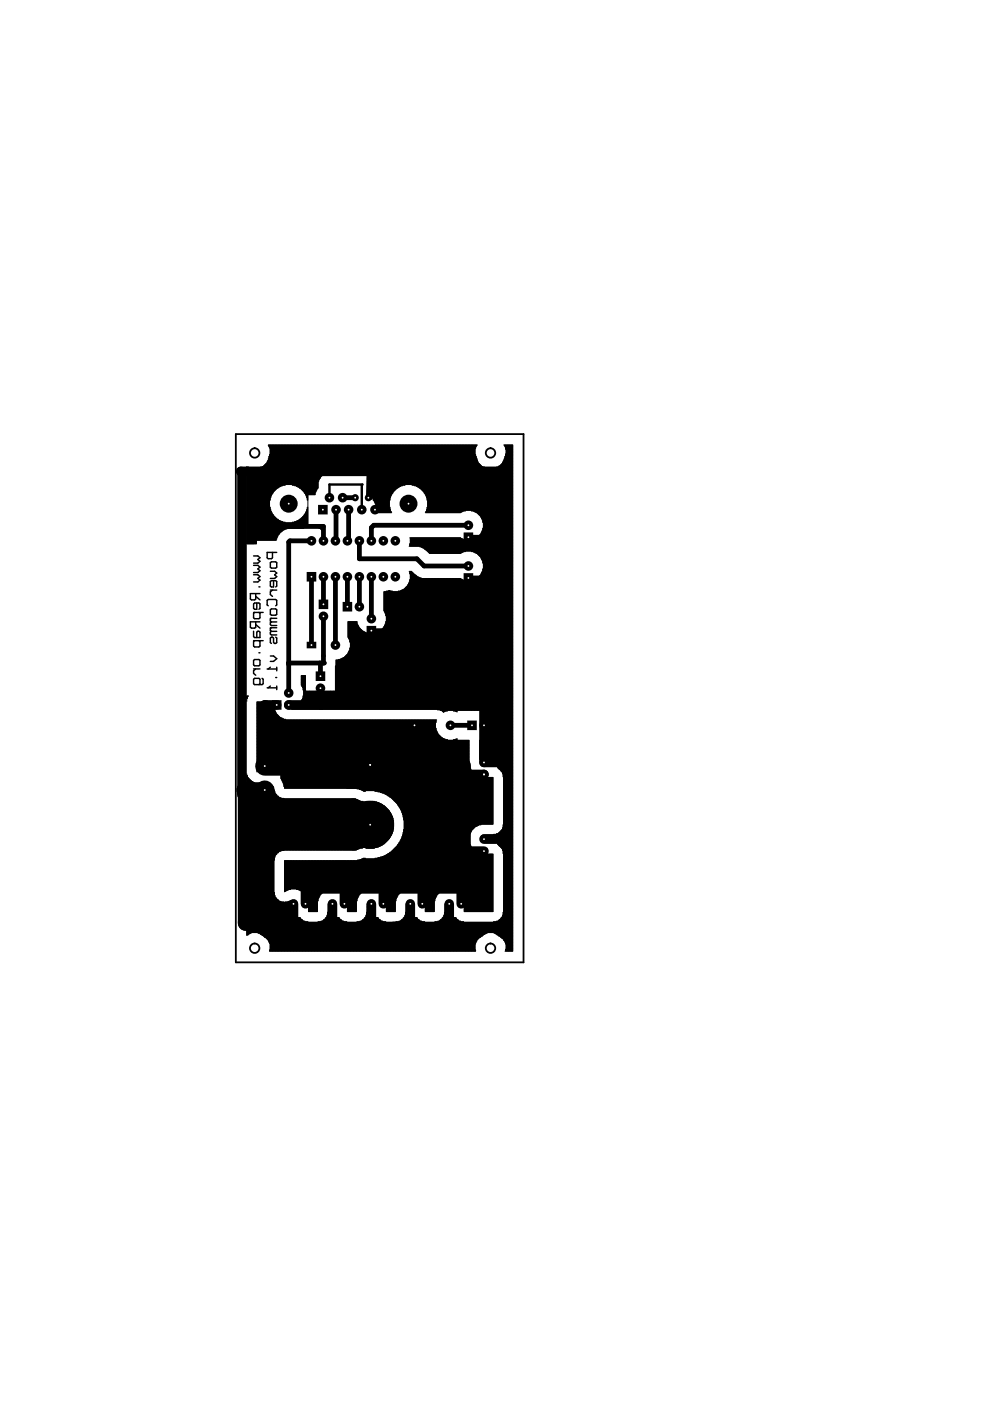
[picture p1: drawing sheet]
<svg xmlns="http://www.w3.org/2000/svg" width="210mm" height="297mm" viewBox="0 0 210 297" stroke-linecap="round" stroke-linejoin="round" font-family="sans-serif">
<g fill="none" stroke="#000" stroke-width=".3">
<path d="M53.8 117.9h.9l.4 .3-.4 .4 .4 .4-.4 .4h-.9M53.8 119.9h.9l.4 .3-.4 .4 .4 .4-.4 .4h-.9M57.3 119.3l.2-.2h1l.2 .2v1l-.2 .2h-1l-.2-.2zM57.8 117.1v1.2l-.3 .2h-.6l-.3-.2v-1.2h2.1M53.8 133.8v1.2l.2 .2h1.1v-1.2l-.2-.2-.5 .2v1.2M53.8 121.9h.9l.4 .3-.4 .4 .4 .4-.4 .4h-.9M53.8 129.8h2M53.8 135.8h2M54 129.8l-.2 .2v1l.2 .2h.9l.2-.2v-1l-.2-.2M54 135.8l-.2 .2v1l.2 .2h.9l.2-.2v-1l-.2-.2M54.2 125.9v1.1l-.2 .2h-.7l-.2-.2v-1.1h2M54.2 131.8v1.2l-.2 .2h-.7l-.2-.2v-1.2h2"/>
<path d="M54.2 126.4l.9 .8M54.2 132.4l.9 .8M54.4 127.8v1.4h-.4l-.2-.2v-1l.2-.2h.9l.2 .2v1l-.2 .2M54.9 124.4h.2M54.9 138.4h.2M56.9 128.4l-.3-.2v-.9l.3-.2h1.6l.2 .2v.9l-.2 .2M57.3 129.3l.2-.2h1l.2 .2v.9l-.2 .2h-1l-.2-.2zM57.3 121.1h.9l.5 .4-.5 .4 .5 .4-.5 .3h-.9M57.3 125.1h1.4M57.3 131.1h1.4M57.3 133.1h1.4M57.3 139.1h.7l.7 .6-.7 .5h-.7"/>
<path d="M57.5 131.1l-.2 .2v.4l.2 .2M57.5 131.9l-.2 .2v.3l.2 .2h1.2M57.5 133.1l-.2 .2v.4l.2 .2M57.5 133.9l-.2 .1v.4l.2 .2h1.2M57.5 131.9h1.2M57.5 133.9h1.2M57.8 125.1l-.5 .4v.6l.5 .3M58 123.1v1.3h-.5l-.2-.1v-1l.2-.2h1l.2 .2v1l-.2 .1M58.5 135.1l.2 .2v.9l-.2 .2-.5-.2v-.9l-.2-.2-.5 .2v.9l.2 .2M53.8 141.8h1.3M53.8 140l.2-.2h.9l.2 .2v1l-.2 .2h-.9l-.2-.2zM54.2 141.8l-.4 .4v.6l.4 .4"/>
<path d="M55.6 143.8l.2 .2v1l-.2 .2h-1.6l-.2-.2v-1l.2-.2h.9l.2 .2v1l-.2 .2M56.6 141.8h2.1M56.6 145.8h2.1M57.3 141.5l-.4 .3M57.3 145.5l-.4 .3M58.5 143.6h.2M58.7 141.5v.7M58.7 145.5v.7"/>
</g>
<g fill="none" stroke="#000" stroke-width=".38">
<path d="M50 92h61v112h-61z"/>
<circle cx="54" cy="96" r="1"/>
<circle cx="104" cy="96" r="1"/>
<circle cx="54" cy="201" r="1"/>
<circle cx="104" cy="201" r="1"/>
</g>
<g fill="#000">
<circle cx="61.2" cy="106.8" r="1.91"/>
<circle cx="66" cy="114.7" r="1.02"/>
<circle cx="68.6" cy="114.7" r="1.02"/>
<circle cx="69.8" cy="105.5" r="1.02"/>
<circle cx="71.1" cy="114.7" r="1.02"/>
<circle cx="71.2" cy="108.1" r="1.02"/>
<circle cx="72.6" cy="105.5" r="1.02"/>
<circle cx="73.7" cy="114.7" r="1.02"/>
<circle cx="73.9" cy="108.1" r="1.02"/>
<circle cx="75.3" cy="105.5" r=".76"/>
<circle cx="76.2" cy="114.7" r="1.02"/>
<circle cx="76.7" cy="108.1" r="1.02"/>
<circle cx="78.1" cy="105.5" r=".76"/>
<circle cx="78.7" cy="114.7" r="1.02"/>
<circle cx="79.4" cy="104.6" r=".51"/>
<circle cx="79.5" cy="108.1" r="1.02"/>
<circle cx="81.3" cy="114.7" r="1.02"/>
<circle cx="83.8" cy="114.7" r="1.02"/>
<circle cx="86.6" cy="106.8" r="1.91"/>
<circle cx="99.3" cy="111.4" r="1.02"/>
<circle cx="68.6" cy="130.7" r="1.02"/>
<circle cx="68.6" cy="122.3" r="1.02"/>
<circle cx="71.1" cy="136.8" r="1.02"/>
<circle cx="71.1" cy="122.3" r="1.02"/>
<circle cx="73.7" cy="122.3" r="1.02"/>
<circle cx="76.2" cy="128.6" r="1.02"/>
<circle cx="76.2" cy="122.3" r="1.02"/>
<circle cx="78.7" cy="122.3" r="1.02"/>
<circle cx="78.7" cy="131.2" r="1.02"/>
<circle cx="81.3" cy="122.3" r="1.02"/>
<circle cx="83.8" cy="122.3" r="1.02"/>
<circle cx="99.3" cy="120" r="1.02"/>
<circle cx="56.1" cy="149.5" r="1.02"/>
<circle cx="61.2" cy="146.9" r="1.02"/>
<circle cx="61.2" cy="149.5" r="1.02"/>
<circle cx="61.2" cy="140.6" r=".51"/>
<circle cx="67.9" cy="145.9" r="1.02"/>
<circle cx="68.6" cy="140.6" r=".51"/>
<circle cx="87.9" cy="153.8" r="1.02"/>
<circle cx="95.5" cy="153.8" r="1.02"/>
<circle cx="102.6" cy="153.8" r="1.02"/>
<circle cx="51.8" cy="167.5" r="1.65"/>
<circle cx="56.1" cy="162.4" r="1.27"/>
<circle cx="78.5" cy="162.2" r="1.02"/>
<circle cx="78.5" cy="174.9" r="5.1"/>
<circle cx="78.5" cy="162.2" r=".51"/>
<circle cx="86.9" cy="162.2" r="2.03"/>
<circle cx="102.6" cy="164.2" r="1.02"/>
<circle cx="102.6" cy="161.7" r=".7"/>
<circle cx="102.6" cy="177.9" r=".7"/>
<circle cx="62.2" cy="191.6" r=".7"/>
<circle cx="62.2" cy="196.5" r="1.02"/>
<circle cx="70.5" cy="191.6" r=".7"/>
<circle cx="72.4" cy="196.5" r="1.02"/>
<circle cx="78.7" cy="191.6" r=".7"/>
<circle cx="86.9" cy="185.3" r="2.03"/>
<circle cx="87" cy="191.6" r=".7"/>
<circle cx="95.2" cy="191.6" r=".7"/>
<circle cx="95.3" cy="196.5" r="1.02"/>
<circle cx="97.8" cy="185.3" r="2.03"/>
</g>
<path d="M78.5 157.1v10.1" fill="none" stroke="#000" stroke-width="10.2" stroke-linecap="butt"/>
<path d="M67.4 108.1h2.1M99.3 112.9v2M65 122.3h2.1M68.6 127.1v2M72.6 128.6h2.1M78.7 132.7v2M99.3 121.5v2.1M57.7 149.5h2M67.9 142.4v2M99.1 153.8h2" fill="none" stroke="#000" stroke-width="2" stroke-linecap="butt"/>
<path d="M65 136.8h2.1M102.6 163.5v1.4M102.6 179.8v1.4M64.1 191.6h1.4M72.3 191.6h1.4M80.6 191.6h1.4M88.8 191.6h1.4M97.1 191.6h1.4" fill="none" stroke="#000" stroke-width="1.4" stroke-linecap="butt"/>
<path d="M56.1 166.2v2.6" fill="none" stroke="#000" stroke-width="2.5" stroke-linecap="butt"/>
<g fill="none" stroke="#000" stroke-width="2">
<path d="M56.1 99.9v11.7M58.7 149.5h-2.6v12.9M61.2 149.5h41.2l.2 .2M102.6 149.7v12h5.1M102.6 149.5h.3l-.3 .2M51.8 167.5l-.5 1v-68.3l-.2-.3h56.6v96.6h-54.4l-.2-.3v-5.1M56.1 167.5l-1.2 7.1 .2 .3h.8M102.6 177.9h5.1M102.6 164.2h-4.6l-.2 .3M62.2 191.6v5.1M64.8 188.5h33M70.5 191.6v4.9"/>
<path d="M73 187.2v4.4M78.7 191.6v5.1M81.3 185.3v6.3M87 191.6v5.1M90.2 185.3v1.2l-.7 .7v4.4M95.3 191.6v4.9M97.8 180.2l.2 .3h4.6M97.8 187.8h-33v3.8M97.8 185.3v6.3"/>
</g>
<g fill="none" stroke="#000" stroke-width="1">
<path d="M78.2 99.9l-.1 5.6h.4l.9-.9M78.7 99.9v4.7h.7M79.4 99.9v4.7M81.3 99.9v6.6l-1.5 1.6h-.3M56.1 111.6h12.5v3.1M66 114.7h-4.5l-.3 .2v32M71.2 108.1v6.4l-.1 .2M72.6 105.5h2.7M73.9 108.1v6.3l-.2 .3M76.2 114.7v3.8h12.2l1.5 1.5h9.4M99.3 113.9h7.9M99.3 111.4h-20.1l-.5 .5v2.8"/>
<path d="M66 122.3v14.5M68.6 122.3v5.8M68.6 130.7v9.9h-7.4M71.1 122.3v14.5M73.7 122.3v6.3M76.2 122.3v6.3M78.7 122.3v8.9M99.3 122.5h8.4M107.7 124.3v6.4h-16.3v3h-12.7M67.8 140.6l.1 .1v2.7M67.9 145.9v3.4l.2 .2M87.9 153.8h-9.4v8.4"/>
<path d="M95.5 153.8h4.6M102.6 149.5v12.2"/>
</g>
<path d="M55.9 174.9h22.6M56.1 167.5v27l-.2 .3M56.1 171.3h18.8l3.6 3.6M56.1 162.4h22.1l.3-.2h19l.3 .2v22.9M78.5 174.9l-3.4 3.4h-19M87.6 162.2v23.1M64.8 185.3h33.2" fill="none" stroke="#000" stroke-width="4.1"/>
<path d="M56.1 167.5h-4.3l.3 .3v27.9h1" fill="none" stroke="#000" stroke-width="3.3"/>
<path d="M69.9 105.5v-2.8h6.9l-.1 .2v5.2" fill="none" stroke="#000" stroke-width=".51"/>
<g fill="none" stroke="#000" stroke-width=".21">
<path d="M52.3 99h.4v16.3M52.3 99.2h56.4M52.3 99.3h56.4M52.3 99.4h56.4M52.3 99.6h56.4M52.3 99.7h56.4M52.3 99.8h56.4M52.3 99.9h56.4M52.3 98.9v16.4h2.1v-16.1M52.5 99v16.3M52.6 99v16.3M52.8 99.2v16.1"/>
<path d="M53 99.2v16.1M53.1 99.2v16.1M53.2 99.2v16.1M53.3 99.2v16.1M53.5 99.2v16.1M53.6 99.2v16.1M53.7 99.2v16.1M53.8 99.2v16.1M54 99.2v16.1M54.1 99.2v16.1M54.2 99.2v16.1M54.5 99.2v15.3"/>
<path d="M54.6 99.2v15.3M54.7 99.2v15.3M54.9 99.2v15.3M55 99.2v15.3M55.1 99.2v15.3M55.4 99v15.5M55.5 99v15.5M55.8 98.9v15.6M56.6 98h44.7M56.8 97.8h44.4M56.9 97.4h44.2M56.9 97.5h44.3v11.3h7.5"/>
<path d="M57 94.6h44M57 94.3v.4h44v-.4M57 96.9h44M57 97h44M57 97.1h44.1v11.6M57.2 94.9h43.6M57.2 94.3v.7h43.6M57.2 96.5h43.6M57.2 96.6h43.6M57.3 95.2h43.4M57.3 95.4h43.4M57.3 95.5h43.4"/>
<path d="M57.3 95.6h43.4M57.3 95.7h43.4M57.3 95.9h43.4M57.3 96h43.4M57.3 96.1h43.4M57.3 96.3h43.4M57.3 94.3v11.7h-5M57.4 94.3v11.2h-5.1M57.5 94.3v10.8h-5.2M57.7 94.3v10.6h-5.4M57.8 94.3v10.3h-5.5M57.9 94.3v10.2h-5.6"/>
<path d="M58 94.3v10h-5.7M58.2 94.3v9.8h-5.9M58.3 94.3v9.7h-6M58.4 94.3v9.6h-6.1M58.5 94.3v9.4h-6.2M58.7 94.3v9.3h-6.4M58.8 94.3v9.2M58.9 94.3v9.2h-6.6M59.1 94.3v9.1h-6.8M59.2 94.3v8.9M59.3 94.3v8.9h-7M59.4 94.3v8.8"/>
<path d="M59.6 94.3v8.8h-7.3M59.7 94.3v8.7M59.8 94.3v8.7M59.9 94.3v8.7h-7.6M60.1 94.3v8.6M60.2 94.3v8.6M60.3 94.3v8.6M60.5 94.3v8.6h-8.2M60.6 94.3v8.4M60.7 94.3v8.4M60.8 94.3v8.4M61 94.3v8.4"/>
<path d="M61.1 94.3v8.4M61.2 94.3v8.4M61.3 94.3v8.4M61.5 94.3v8.4M61.6 94.3v8.4M61.7 94.3v8.4M61.8 94.3v8.4M62 94.3v8.6h5.4M62.1 94.3v8.6M62.2 94.3v8.6M62.4 94.3v8.6M62.5 94.3v8.7h4.9"/>
<path d="M62.6 94.3v8.7M62.7 94.3v8.7M62.9 94.3v8.8h4.5M63 94.3v8.8M63.1 94.3v8.9h4.3M63.2 94.3v8.9M63.4 94.3v9.1h4M63.5 94.3v9.2h3.9v-9.2M63.6 94.3v9.2M63.8 94.3v9.3h3.5v-9.3M63.9 94.3v9.4h3.3M64 94.3v9.6h3.2v-9.6"/>
<path d="M64.1 94.3v9.7h3M64.3 94.3v9.8h2.8v-9.8M64.4 94.3v10h2.5M64.5 94.3v10.2h2.3M64.6 94.3v10.3h2.2M64.8 94.3v10.6h2v-10.6M64.9 94.3v10.8h.4M65 94.3v11.2h.3M65.2 94.3v11.7h.1M65.3 94.3v17.3M65.4 94.3v10.6M65.5 94.3v10.6"/>
<path d="M65.7 94.3v10.6M65.8 94.3v10.6M65.9 94.3v10.6M66 94.3v10.6M66.2 94.3v10.6M66.3 94.3v10.6M66.4 94.3v10.6M66.5 94.3v10.6M66.7 94.3v10.6M66.9 94.3v10.1h-2.4M67.6 94.3v7.8h-15.3M67.7 94.3v7.4h-15.4"/>
<path d="M67.8 94.3v7.2h-15.5M67.9 94.3v7h-15.6M68.1 94.3v6.8h-15.8M68.2 94.3v6.7h-15.9M68.3 94.3v6.5M68.5 94.3v6.5h-16.2M68.6 94.3v6.4h-16.3M68.7 94.3v6.3M68.8 94.3v6.3h-16.5M69 94.3v6.1M69.1 94.3v6.1M69.2 94.3v6.1h-16.9"/>
<path d="M69.3 94.3v6M69.5 94.3v6M69.6 94.3v6M69.7 94.3v6M69.9 94.3v6M70 94.3v6M70.1 94.3v6M70.2 94.3v6M70.4 94.3v6M70.5 94.3v6M70.6 94.3v6M70.7 94.3v6"/>
<path d="M70.9 94.3v6M71 94.3v6M71.1 94.3v6M71.2 94.3v6M71.4 94.3v6M71.5 94.3v6M71.6 94.3v6M71.8 94.3v6M71.9 94.3v6M72 94.3v6M72.1 94.3v6M72.3 94.3v6"/>
<path d="M72.4 94.3v6M72.5 94.3v6M72.6 94.3v6M72.8 94.3v6M72.9 94.3v6M73 94.3v6M73.2 94.3v6M73.3 94.3v6M73.4 94.3v6M73.5 94.3v6M73.7 94.3v6M73.8 94.3v6"/>
<path d="M73.9 94.3v6M74 94.3v6M74.2 94.3v6M74.3 94.3v6M74.4 94.3v6M74.5 94.3v6M74.7 94.3v6M74.8 94.3v6M74.9 94.3v6M75.1 94.3v6M75.2 94.3v6M75.3 94.3v6"/>
<path d="M75.4 94.3v6M75.6 94.3v6M75.7 94.3v6M75.8 94.3v6M75.9 94.3v6M76.1 94.3v6M76.2 94.3v6M76.3 94.3v6M76.5 94.3v6M76.6 94.3v6M76.7 94.3v6M76.8 94.3v6"/>
<path d="M77 94.3v6M77.1 94.3v6M77.2 94.3v6M77.3 94.3v6M77.5 94.3v6.1h31.2M77.6 94.3v6.1M77.7 94.3v6.1M77.9 94.3v6.3h30.8M78 94.3v6.3M78.1 94.3v6.4h30.6M78.2 94.3v6.5h30.5M78.4 94.3v6.5"/>
<path d="M78.5 94.3v6.7h30.2M78.6 94.3v6.8h30.1M78.7 94.3v7h30M78.9 94.3v7.2h29.8M79 94.3v7.4h29.7M79.1 94.3v7.8h29.6M79.2 94.3v11.9h3.4M79.4 94.3v12.1h3.2M79.5 94.3v12.4h3.1M79.6 94.3v12.6h3M79.8 94.3v13.1h2.8M79.9 94.3v14.4"/>
<path d="M80 94.3v14.4M80.1 94.3v14.4M80.3 94.3v14.4M80.4 94.3v14.4M80.5 94.3v14.4M80.6 94.3v14.4M80.8 94.3v14.4M80.9 94.3v14.4M81 94.3v14.4M81.2 94.3v14.4M81.3 94.3v14.4M81.4 94.3v14.4"/>
<path d="M81.5 94.3v14.4M81.7 94.3v14.4M81.8 94.3v14.4M81.9 94.3v14.4M82 94.3v14.4M82.2 94.3v14.4M82.3 94.3v14.4M82.4 94.3v14.4M82.6 94.3v14.4M82.7 94.3v11.7h-3.6v-2.6h5.4v-9.1M82.8 94.3v11.2h-3.7M82.9 94.3v10.8h-3.8"/>
<path d="M83.1 94.3v10.6h-4M83.2 94.3v10.3h-4.1M83.3 94.3v10.2h-4.2M83.4 94.3v10h-4.3M83.6 94.3v9.8h-4.5M83.7 94.3v9.7h-4.6M83.8 94.3v9.6h-4.7M83.9 94.3v9.4h-4.8M84.1 94.3v9.3h-5M84.2 94.3v9.2M84.3 94.3v9.2h-5.2M84.6 94.3v8.9"/>
<path d="M84.7 94.3v8.9h-5.5M84.8 94.3v8.8M85 94.3v8.8h-5.8M85.1 94.3v8.7M85.2 94.3v8.7M85.3 94.3v8.7h-6.1M85.5 94.3v8.6M85.6 94.3v8.6M85.7 94.3v8.6M85.9 94.3v8.6h-6.7M86 94.3v8.4M86.1 94.3v8.4"/>
<path d="M86.2 94.3v8.4M86.4 94.3v8.4M86.5 94.3v8.4M86.6 94.3v8.4M86.7 94.3v8.4M86.9 94.3v8.4M87 94.3v8.4M87.1 94.3v8.4M87.2 94.3v8.4M87.4 94.3v8.6h21.3M87.5 94.3v8.6M87.6 94.3v8.6"/>
<path d="M87.8 94.3v8.6M87.9 94.3v8.7h20.8M88 94.3v8.7M88.1 94.3v8.7M88.3 94.3v8.8h20.4M88.4 94.3v8.8M88.5 94.3v8.9h20.2M88.6 94.3v8.9M88.8 94.3v9.1h19.9M88.9 94.3v9.2h19.8M89 94.3v9.2M89.2 94.3v9.3h19.5"/>
<path d="M89.3 94.3v9.4h19.4M89.4 94.3v9.6h19.3M89.5 94.3v9.7h19.2M89.7 94.3v9.8h19M89.8 94.3v10h18.9M89.9 94.3v10.2h18.8M90 94.3v10.3h18.7M90.2 94.3v10.6h18.5M90.3 94.3v10.8h18.4M90.4 94.3v11.2h18.3M90.6 94.3v11.7h18.1M90.7 94.3v14.4"/>
<path d="M90.8 94.3v14.4M90.9 94.3v14.4M91.1 94.3v14.4M91.2 94.3v14.4M91.3 94.3v14.4M91.4 94.3v14.4M91.6 94.3v14.4M91.7 94.3v14.4M91.8 94.3v14.4M91.9 94.3v14.4M92.1 94.3v14.4M92.2 94.3v14.4"/>
<path d="M92.3 94.3v14.4M92.5 94.3v14.4M92.6 94.3v14.4M92.7 94.3v14.4M92.8 94.3v14.4M93 94.3v14.4M93.1 94.3v14.4M93.2 94.3v14.4M93.3 94.3v14.4M93.5 94.3v14.4M93.6 94.3v14.4M93.7 94.3v14.4"/>
<path d="M93.9 94.3v14.4M94 94.3v14.4M94.1 94.3v14.4M94.2 94.3v14.4M94.4 94.3v14.4M94.5 94.3v14.4M94.6 94.3v14.4M94.7 94.3v14.4M94.9 94.3v14.4M95 94.3v14.4M95.1 94.3v14.4M95.3 94.3v14.4"/>
<path d="M95.4 94.3v14.4M95.5 94.3v14.4M95.6 94.3v14.4M95.8 94.3v14.4M95.9 94.3v14.4M96 94.3v14.4M96.1 94.3v14.4M96.3 94.3v14.4M96.4 94.3v14.4M96.5 94.3v14.4M96.6 94.3v14.4M96.8 94.3v14.4"/>
<path d="M96.9 94.3v14.4M97 94.3v14.4M97.2 94.3v14.4M97.3 94.3v14.4M97.4 94.3v14.4M97.5 94.3v14.4M97.7 94.3v14.4h-7.5M97.8 94.3v14.3M97.9 94.3v14.3h-7.6M98 94.3v14.1M98.2 94.3v14.1h-7.9v.3M98.3 94.3v14"/>
<path d="M98.4 94.3v14M98.6 94.3v14M98.7 94.3v14h-8.3M98.8 94.3v13.9M98.9 94.3v13.9M99.1 94.3v13.9M99.2 94.3v13.9M99.3 94.3v13.9M99.4 94.3v13.9M99.6 94.3v13.9M99.7 94.3v13.9M99.8 94.3v13.9"/>
<path d="M99.9 94.3v14h8.8M100.1 94.3v14M100.2 94.3v14M100.3 94.3v14M100.5 94.3v14.1h8.2M100.6 94.3v14.1M100.7 94.3v14.3h8M100.8 94.3v.8h-43.5M101.1 94.3v.2h-44.2v-.2h44.3M101.1 97.3h-44.2v17.2M101.2 97.6h-44.4v16.9M102.2 98.9v11.3h6.5"/>
<path d="M102.5 99v51.6M102.6 99v51.6M102.9 99.2v51.4M103 99.2v51.4M103.1 99.2v51.4M103.3 99.2v61.9h5.4M103.4 99.2v61.9M103.5 99.2v61.9M103.6 99.2v61.9M103.8 99.2v62.1h4.9M103.9 99.2v62.1M104 99.2v62.1"/>
<path d="M104.1 99.2v62.1M104.3 99.2v62.1M104.4 99.2v62.1M104.5 99.2v62.1M104.6 99.2v62.1M104.8 99.2v62.1M104.9 99.2v62.1M105 99.2v62.1M105.2 99.2v62.1M105.4 99v62.3M105.5 99v63.8h3.2M105.9 98.8v64.4h2.8"/>
<path d="M106.6 98.2h2.1M106.7 97.9h2M106.8 94.3h1.9v107.4h-1.6M106.8 97.6h1.9M106.9 94.3v.2h1.8M106.9 97.3h1.8M106.9 97.4h1.8M107.1 94.6h1.6M107.1 94.3v.4h1.6M107.1 96.9h1.6M107.1 97h1.6M107.2 94.9h1.5"/>
<path d="M107.2 95h1.5M107.2 95.1h1.5M107.2 94.3v.9h1.5M107.2 96.4h1.5M107.2 96.5h1.5M107.2 96.6h1.5M107.3 95.4h1.4M107.3 95.5h1.4M107.3 95.6h1.4M107.3 95.7h1.4M107.3 95.9h1.4M107.3 96h1.4"/>
<path d="M107.3 96.1h1.4M107.3 94.3v107.4M107.4 94.3v107.4M107.6 94.3v107.4M107.7 94.3v107.4M107.8 94.3v107.4M108 94.3v107.4M108.1 94.3v107.4M108.2 94.3v107.4M108.3 94.3v107.4M108.5 94.3v107.4M108.6 94.3v107.4"/>
<path d="M108.7 96.3h-1.5v103.8h1.5M108.7 96.8h-1.6v103h1.6M108.7 97.1h-1.8v102.4h1.8M108.7 97.5h-1.9v101.9h1.9M108.7 97.8h-2v66.9h2M108.7 98h-2.1v66.1h2.1M108.7 98.3h-2.3v65.4h2.3M108.7 98.4h-2.4v65.2h2.4M108.7 98.5h-2.5v64.9h2.5M108.7 98.7h-2.7v64.5M108.7 98.8h-2.9v64.3h2.9M108.7 98.9h-3v64h3"/>
<path d="M108.7 99h-3.4v62.3M52.3 100.1h56.4M52.3 100.2h56.4M52.3 100.3h56.4M52.3 101.2h15.6M52.3 101.6h15.4M52.3 101.8h15.3M52.3 102h15.3M52.3 102.2h15.1M52.3 102.3h15.1M52.3 102.5h15.1M52.3 102.6h15.1"/>
<path d="M52.3 102.7h15.1M52.3 104.4h5.6M52.3 104.8h5.4M52.3 105h5.2M52.3 105.3h5.1M52.3 105.4h5.1M52.3 105.6h5M52.3 105.8h5M52.3 105.9h5M52.3 106.2h4.9M52.3 106.3h4.9M52.3 106.4h4.9"/>
<path d="M52.3 106.5h4.9M52.3 106.7h4.9M52.3 106.8h4.9M52.3 106.9h4.9M52.3 107h4.9M52.3 107.2h4.9M52.3 107.3h4.9M52.3 107.4h4.9M52.3 107.6h5v6.9M52.3 107.7h5M52.3 107.8h5M52.3 107.9h5"/>
<path d="M52.3 108.1h5.1v6.4M52.3 108.2h5.1M52.3 108.3h5.1M52.3 108.4h5.2v6.1M52.3 108.6h5.2M52.3 108.7h5.4v5.8M52.3 108.8h5.4M52.3 109h5.5v5.5M52.3 109.1h5.6v5.4M52.3 109.2h5.6M52.3 109.3h5.7v5.2M52.3 109.5h5.9v5"/>
<path d="M52.3 109.6h6v4.9M52.3 109.7h6.1v4.8M52.3 109.8h6.2v4.7h-6.2M52.3 110h6.4v4.3h-6.4M52.3 110.1h6.6v3.6h-6.6M52.3 110.2h6.8v3.2h-6.8M52.3 110.3h7v2.8h-7M52.3 110.5h7.3v2.3M52.3 110.6h7.6v1.9h-7.6M52.3 110.7h8.2v1.6h-8.2M52.3 110.9h13M52.3 111h13"/>
<path d="M52.3 111.1h13M52.3 111.2h16.3v1.6M52.3 111.4h16.3M52.3 111.5h16.3M52.3 113h7M52.3 113.5h6.6M52.3 113.8h6.5M52.3 114h6.4M52.3 114.2h6.4M52.3 114.4h6.2M52.3 114.7h2.1M52.3 114.8h2.1"/>
<path d="M52.3 114.9h2.1M52.3 115h2.1M52.3 115.2h2.1M55.2 114.5v-15.5h47.5v51.6M58.8 110.1v3.8h-6.5M59.2 110.3v3h-6.9M59.4 110.5v2.4h-7.1M59.7 110.6v2.2h-7.4M59.8 110.6v2h-7.5M60.1 110.7v1.7M60.2 110.7v1.7h-7.9M60.3 110.7v1.6"/>
<path d="M60.6 110.9v1.2M60.7 110.9v1.2M60.8 110.9v1.2h-8.5M61 110.9v1.1M61.1 110.9v1.1M61.2 110.9v1.1M61.3 110.9v1.1M61.5 110.9v1.1M61.6 110.9v1.1M61.7 110.9v1.1M61.8 110.9v1.1M62.1 110.7v1.3"/>
<path d="M62.2 110.7v1.3M62.4 110.7v1.3M62.6 110.6v1.4M62.7 110.6v1.4M63 110.5v1.5M63.2 110.3v1.7M63.6 110.1v1.9M64.5 109.2h.8M64.8 104.8h2M64.8 108.8h.5M64.9 105h.4M64.9 108.6h.4"/>
<path d="M65 105.3h.3M65 105.4h.3M65 108.2h.3M65 108.3h.3M65.2 105.6h.1M65.2 105.8h.1M65.2 105.9h.1M65.2 107.7h.1M65.2 107.8h.1M65.2 107.9h.1M65.3 107.6h-.1v4M65.3 108.1h-.3v3.5"/>
<path d="M65.3 108.4h-.4v3.3h-12.6M65.3 108.7h-.5v3M65.3 109h-.7v2.9h-12.3M65.3 109.1h-.8v2.8M65.3 109.3h-.9v2.7h-12.1M65.3 109.5h-1v2.5M65.3 109.6h-1.2v2.4M65.3 109.7h-1.3v2.3M65.3 109.8h-1.4v2.2M65.3 110h-1.5v2M65.3 110.1h-1.8v1.9M65.3 110.2h-1.9v1.8"/>
<path d="M65.3 110.3h-2.2v1.7M65.3 110.5h-2.4v1.5M65.3 110.6h-2.8v1.4M65.3 110.7h-3.3v1.3M65.4 111.2v.4h-13.1M65.5 111.2v.3M65.7 111.2v.3M65.8 111.2v.3M65.9 111.2v.3M66 111.2v.3M66.2 111.2v.3M66.3 111.2v.3"/>
<path d="M66.4 111.2v.3M66.5 111.2v.3M66.7 111.2v.4h1.9M66.8 111.2v.4M66.9 111.2v.4M67.1 111.2v.4M67.2 111.2v.5h1.4M67.3 111.2v.5M67.4 111.2v.7h1.2M67.6 111.2v.7M67.7 111.2v.8h.9M67.8 111.2v.8"/>
<path d="M67.9 111.2v.9h.7M68.1 111.2v1.1h.5M68.2 111.2v1.2h.4M68.3 111.2v1.3h.3M68.5 111.2v1.4h.1M78.7 101.2h30M79 101.6h29.7M79.1 101.8h29.6M79.1 102h29.6M79.1 104.4h4.2M79.1 104.8h4M79.1 105h3.8"/>
<path d="M79.1 105.3h3.7M79.1 105.4h3.7M79.1 105.6h3.6M79.1 105.8h3.6M79.1 105.9h3.6M79.2 102.2h29.5M79.2 102.3h29.5M79.2 102.5h29.5M79.2 102.6h29.5M79.2 102.7h29.5M79.4 106.3h3.2M79.5 106.5h3.1"/>
<path d="M79.6 106.8h3M79.8 107h2.8M79.8 107.2h2.8M79.8 107.3h2.8M79.8 108.7h3.3M79.9 107.6h2.8v1.1M79.9 107.7h2.8M79.9 107.8h2.8M79.9 107.9h2.8M79.9 108.1h2.9v.6M79.9 108.2h2.9M79.9 108.3h2.9"/>
<path d="M79.9 108.4h3v.3M79.9 108.6h3M86.7 115.8h22M86.9 114h10.8v3.3h-6.6v-3.3M86.9 115.4h21.8M86.9 115.6h21.8M86.9 115.7h21.8M87 114.5h21.7M87 114.7h21.7M87 114.8h21.7M87 114.9h21.7M87 115h21.7"/>
<path d="M87 115.2h21.7M87 114v1.8M87.1 114v1.8M87.2 114v1.8M87.4 114v1.8M87.5 114v1.8M87.6 114v1.8M87.8 114v1.8M87.9 114v1.8M88 114v1.8M88.1 114v1.8M88.3 114v1.8"/>
<path d="M88.4 114v1.8M88.5 114v1.8M88.6 114v1.8M88.8 114v1.8M88.9 114v1.8M89 114v1.9h19.7M89.2 114v1.9M89.3 114v1.9M89.4 114v2.1h19.3M89.5 114v2.1M89.7 114v2.2h19M89.8 114v2.2"/>
<path d="M89.9 104.4h18.8M89.9 114v2.3h18.8M90 114v2.4h18.7M90.2 104.8h18.5M90.2 114v2.6h18.5M90.3 105h18.4M90.3 114v2.6M90.4 105.3h18.3M90.4 105.4h18.3M90.4 108.2h18.3M90.4 114v2.7h18.3M90.6 105.6h18.1"/>
<path d="M90.6 105.8h18.1M90.6 105.9h18.1M90.6 107.7h18.1M90.6 107.8h18.1M90.6 107.9h18.1M90.6 114v2.8h18.1M90.7 106.2h18M90.7 106.3h18M90.7 106.4h18M90.7 106.5h18M90.7 106.7h18M90.7 106.8h18"/>
<path d="M90.7 106.9h18M90.7 107h18M90.7 107.2h18M90.7 107.3h18M90.7 107.4h18M90.7 114v3h8v-2.6h-11.7M90.8 114v3.1h7.4v-2.8h-11.2M90.9 114v3.2h7v-3h-10.9M91.2 114v3.3M91.3 114v3.3M91.4 114v3.3M91.6 114v3.3"/>
<path d="M91.7 114v3.3M91.8 114v3.3M91.9 114v3.3M92.1 114v3.3M92.2 114v3.3M92.3 114v3.3M92.5 114v3.3M92.6 114v3.3M92.7 114v3.3M92.8 114v3.3M93 114v3.3M93.1 114v3.3"/>
<path d="M93.2 114v3.3M93.3 114v3.3M93.5 114v3.3M93.6 114v3.3M93.7 114v3.3M93.9 114v3.3M94 114v3.3M94.1 114v3.3M94.2 114v3.3M94.4 114v3.3M94.5 114v3.3M94.6 114v3.3"/>
<path d="M94.7 114v3.3M94.9 114v3.3M95 114v3.3M95.1 114v3.3M95.3 114v3.3M95.4 114v3.3M95.5 114v3.3M95.6 114v3.3M95.8 114v3.3M95.9 114v3.3M96 114v3.3M96.1 114v3.3"/>
<path d="M96.3 114v3.3M96.4 114v3.3M96.5 114v3.3M96.6 114v3.3M96.8 114v3.3M96.9 114v3.3M97 114v3.3M97.2 114v3.3M97.3 114v3.3M97.4 114v3.3M97.5 114v3.3M97.8 114.2v3"/>
<path d="M98 114.3v2.8M98.3 114.4v2.6M98.4 114.4v2.6M98.6 114.4v2.6M98.8 114.5v2.3M98.9 114.5v2.3M99.1 114.5v2.3M99.2 114.5v2.3M99.3 114.5v2.3M99.4 114.5v2.3M99.6 114.5v2.3M99.7 114.5v2.3"/>
<path d="M99.8 114.5v2.3M100.1 114.4v2.6M100.2 114.4v2.6M100.3 114.4v2.6M100.6 114.3v2.8M100.8 108.6v-12.2h-43.6v18.1M100.8 114.2v3M101.1 114v3.3M102 109.6h6.7M102 113.1h6.7M102 118.2h6.7M102.1 109.8h6.6"/>
<path d="M102.1 112.9h6.6M102.1 118.5h6.6M102.2 110.1h6.5M102.2 112.6h6.5M102.2 118.7h6.5M102.4 110.3h6.3M102.4 110.5h6.3M102.4 110.6h6.3M102.4 112.1h6.3M102.4 112.3h6.3M102.4 112.4h6.3M102.4 119h6.3"/>
<path d="M102.4 119.1h6.3M102.4 119.2h6.3M102.5 110.9h6.2M102.5 111h6.2M102.5 111.1h6.2M102.5 111.2h6.2M102.5 111.4h6.2M102.5 111.5h6.2M102.5 111.6h6.2M102.5 111.7h6.2M102.5 111.9h6.2M102.5 119.5h6.2"/>
<path d="M102.5 119.6h6.2M102.5 119.7h6.2M102.5 119.9h6.2M108.7 108.7h-7.7v-11.9h-44v17.7M108.7 109h-7.4v-11.1h-44.7v16.6M108.7 109.1h-7.2v-10.9h-45v16.3M108.7 109.2h-7.1v-10.9h-45.2v16.2M108.7 109.3h-7v-10.9h-45.4v16.1M108.7 109.5h-6.8v-11h-45.8v16M108.7 109.7h-6.7v-11h-46v15.8M108.7 110h-6.6v-11.2h-46.2v15.7M108.7 110.7h-6.3v-11.8h-46.8v15.6"/>
<path d="M108.7 107.6h-18.1v1.1M108.7 108.1h-18.3v.6M108.7 112h-6.3v7.4h6.3M108.7 112.5h-6.5v6.4h6.5M108.7 112.8h-6.6v5.8h6.6M108.7 113h-6.7v5.3h6.7M108.7 113.3h-6.8v4.8h6.8M108.7 113.4h-7v4.6h7M108.7 113.5h-7.1v4.3h7.1M108.7 113.7h-7.2v4h7.2M108.7 113.8h-7.4v3.8h7.4M108.7 113.9h-7.5v3.6h7.5"/>
<path d="M108.7 114h-7.7v3.3h7.7M108.7 114.2h-8v3h8M108.7 114.3h-8.2v2.8h8.2M108.7 114.4h-8.8v2.6h8.8M108.7 115.3h-21.8v.5M71.4 139.9v10.5M71.5 139.9v10.5M71.6 139.9v10.5M71.9 139.8v10.6M72 139.8v10.6M72.1 139.8v10.6M72.4 139.7v10.7"/>
<path d="M72.6 139.6v10.8M72.9 139.4v11M73.8 131.9h1.9M73.8 132.1h1.9M73.8 132.2h1.9M73.8 132.3h2v18.1M73.8 132.4h2M73.8 132.6h2.1v17.8M73.8 132.7h2.1M73.8 132.8h2.3v17.6M73.8 133h2.3M73.8 133.1h2.4v17.3"/>
<path d="M73.8 133.2h2.5v17.2M73.8 133.3h2.7v17.1M73.8 133.5h2.8v16.9M73.8 133.6h2.9v16.8M73.8 133.7h3v16.7M73.8 133.8h3.3v16.6M73.8 134h3.5v16.4M73.8 134.1h3.8v16.3M73.8 134.2h4.3v16.2M73.8 134.4h34.9M73.8 134.5h34.9M73.8 134.6h34.9"/>
<path d="M73.8 134.7h34.9M73.8 134.9h34.9M73.8 135h34.9M73.8 138.5h34.9M73.9 135.2h34.8M73.9 131.8v3.6h34.8M73.9 138.3h34.8M74 135.5h34.7M74 131.8v3.8h34.7M74 138h34.7M74.2 135.7h34.5M74.2 135.9h34.5"/>
<path d="M74.2 136h34.5M74.2 131.8v4.3h34.5M74.2 137.5h34.5M74.2 137.7h34.5M74.2 137.8h34.5M74.3 136.3h34.4M74.3 136.4h34.4M74.3 136.5h34.4M74.3 136.6h34.4M74.3 136.8h34.4M74.3 136.9h34.4M74.3 137h34.4"/>
<path d="M74.3 137.1h34.4M74.3 137.3h34.4M74.3 131.8v18.6M74.4 131.8v18.6M74.5 131.8v18.6M74.7 131.8v18.6M74.8 131.8v18.6M74.9 131.8v18.6M75.1 131.8v18.6M75.2 131.8v18.6M75.3 131.8v18.6M75.4 131.8v18.6"/>
<path d="M75.6 131.8v18.6M77 133.8v16.6M77.2 134v16.4M77.5 134.1v16.3M77.7 134.2v16.2M77.9 134.2v16.2M78 134.2v16.2M78.2 134.4v16M78.4 134.4v16M78.5 134.4v16M78.6 134.4v16M78.7 134.4v16"/>
<path d="M78.9 134.4v16M79 134.4v16M79.1 134.4v16M79.2 134.4v16M79.5 134.2v16.2M79.6 134.2v16.2M79.8 134.2v16.2M80 134.1v16.3M80.3 134v16.4M80.5 133.8v16.6M81.4 125.6h27.3M81.4 125.7h27.3"/>
<path d="M81.4 125.8h27.3M81.4 126h27.3M81.4 126.1h27.3M81.4 126.2h27.3M81.4 126.4h27.3M81.4 126.5h27.3M81.4 126.6h27.3M81.4 126.7h27.3M81.4 126.9h27.3M81.4 127h27.3M81.4 127.1h27.3M81.4 127.2h27.3"/>
<path d="M81.4 127.4h27.3M81.4 127.5h27.3M81.4 127.6h27.3M81.4 127.7h27.3M81.4 127.9h27.3M81.4 128h27.3M81.4 128.1h27.3M81.4 128.3h27.3M81.4 128.4h27.3M81.4 128.5h27.3M81.4 128.6h27.3M81.4 128.8h27.3"/>
<path d="M81.4 128.9h27.3M81.4 129h27.3M81.4 129.1h27.3M81.4 129.3h27.3M81.4 129.4h27.3M81.4 133h27.3M81.5 129.7h27.2M81.5 125.5v4.3h27.2M81.5 132.7h27.2M81.7 129.9h27M81.7 125.5v4.5h27M81.7 132.4h27"/>
<path d="M81.8 130.2h26.9M81.8 130.3h26.9M81.8 130.4h26.9M81.8 125.5v5h26.9M81.8 131.9h26.9M81.8 132.1h26.9M81.8 132.2h26.9M81.9 130.7h26.8M81.9 130.8h26.8M81.9 130.9h26.8M81.9 131h26.8M81.9 131.2h26.8"/>
<path d="M81.9 131.3h26.8M81.9 131.4h26.8M81.9 131.6h26.8M81.9 131.7h26.8M82 125.3v25.1M82.2 125.3v25.1M82.3 125.3v25.1M82.6 125.2v25.2M82.8 125.3v25.1M82.9 125.3v25.1M83.1 125.3v25.1M83.3 125.5v24.9"/>
<path d="M83.4 125.5v24.9M83.6 125.5v24.9M83.7 125.5v24.9M83.8 125.5v24.9M83.9 125.5v24.9M84.1 125.5v24.9M84.2 125.5v24.9M84.3 125.5v24.9M84.6 125.3v25.1M84.7 125.3v25.1M84.8 125.3v25.1M85.1 125.2v25.2"/>
<path d="M85.3 125.1v25.3M85.6 125v25.4M86.5 124.1h22.2M86.6 123.8h22.1M86.7 121.1h.5v29.3M86.7 123.6h22M86.9 121.3h.5v29.1M86.9 121.4h.6v29M86.9 121.5h.7v28.9M86.9 121.1v.6h.9v28.7M86.9 123h11.8v27.6M86.9 123.2h21.8"/>
<path d="M86.9 123.3h21.8M87 121.8h.9v28.6M87 121.9h1.1v28.5M87 122h1.3v28.4M87 122.2h1.4v28.2M87 122.3h1.6v28.1M87 122.4h1.9v28M87 122.5h2.3v27.9M87 122.7h10.7v27.9M87 122.8h10.9v27.8M87 121.1v29.3M87.1 121.1v29.3"/>
<path d="M88 121.9v28.5M88.5 122.3v28.1M88.8 122.4v28M89 122.5v27.9M89.2 122.5v27.9M89.4 122.7v27.7M89.5 122.7v27.7M89.7 122.7v27.7M89.8 122.7v27.7M89.9 122.7v27.7M90 122.7v27.7M90.2 122.7v27.7"/>
<path d="M90.3 122.7v27.7M90.4 122.7v27.7M90.6 122.7v27.7M90.7 122.7v27.7M90.8 122.7v27.7M90.9 122.7v27.7M91.1 122.7v27.7M91.2 122.7v27.7M91.3 122.7v27.7M91.4 122.7v27.7M91.6 122.7v27.7M91.7 122.7v27.7"/>
<path d="M91.8 122.7v27.7M91.9 122.7v27.7M92.1 122.7v27.7M92.2 122.7v27.7M92.3 122.7v27.7M92.5 122.7v27.7M92.6 122.7v27.7M92.7 122.7v27.8h16M92.8 122.7v27.8M93 122.7v27.8M93.1 122.7v27.8M93.2 122.7v27.8"/>
<path d="M93.3 122.7v27.9h15.4M93.5 122.7v27.9M93.6 122.7v27.9M93.7 122.7v28h1.2v-28M93.9 122.7v28.2h.5v-28.2M94 122.7v28.3h.1v-28.3M94.2 122.7v28.2M94.5 122.7v28M94.6 122.7v28M94.7 122.7v28M95 122.7v27.9M95.1 122.7v27.9"/>
<path d="M95.3 122.7v27.9M95.4 122.7v27.9M95.5 122.7v27.9M95.6 122.7v27.9M95.8 122.7v27.9M95.9 122.7v27.9M96 122.7v27.9M96.1 122.7v28h.8M96.3 122.7v28M96.4 122.7v28M96.5 122.7v28M96.6 122.7v28.2h.3"/>
<path d="M96.8 122.7v28.2M96.9 122.7v28.3M97 122.7v27.9M97.2 122.7v27.9M97.3 122.7v27.9M97.4 122.7v27.9M97.5 122.7v27.9M97.8 122.8v27.8M98 122.9v27.7M98.3 123v27.6M98.4 123v27.6M98.6 123v27.6"/>
<path d="M98.8 123.2v27.4M98.9 123.2v27.4M99.1 123.2v27.4M99.2 123.2v27.4M99.3 123.2v27.4M99.4 123.2v27.4M99.6 123.2v27.4M99.7 123.2v27.4M99.8 123.2v27.4M100.1 123v27.6M100.2 123v27.6M100.3 123v27.6"/>
<path d="M100.6 122.9v27.7M100.8 122.8v27.8M101.1 122.7v27.9M102 121.8h6.7M102.1 121.5h6.6M102.2 121.3h6.5M102.4 120.8h6.3M102.4 120.9h6.3M102.4 121h6.3M102.5 120h6.2M102.5 120.1h6.2M102.5 120.3h6.2"/>
<path d="M102.5 120.4h6.2M102.5 120.5h6.2M108.7 120.6h-6.3v30M108.7 121.1h-6.5v29.5M108.7 121.4h-6.6v29.2M108.7 121.7h-6.7v28.9M108.7 121.9h-6.8v28.7M108.7 122h-7v28.6M108.7 122.2h-7.1v28.4M108.7 122.3h-7.2v28.3M108.7 122.4h-7.4v28.2M108.7 122.5h-7.5v28.1"/>
<path d="M108.7 122.7h-7.7v27.9M108.7 122.8h-8v27.8M108.7 122.9h-8.2v27.7M108.7 123h-8.8v27.6M108.7 123.4h-22v27M108.7 123.7h-22.1v26.7M108.7 123.9h-22.2v26.5M108.7 124.2h-22.3v26.2M108.7 124.3h-22.5v26.1M108.7 124.4h-22.6v26M108.7 124.6h-22.7v25.8M108.7 124.7h-22.8v25.7"/>
<path d="M108.7 124.8h-23v25.6M108.7 125h-23.2v25.4M108.7 125.1h-23.5v25.3M108.7 125.2h-23.7v25.2M108.7 125.3h-24.2v25.1M108.7 125.5h-27.3v4h27.3M108.7 135.1h-34.9v-3.3h1.9v18.6M108.7 131.8h-26.9v18.6M108.7 132.3h-27v18.1M108.7 132.6h-27.2v17.8M108.7 132.8h-27.3v17.6M108.7 133.1h-27.4v17.3"/>
<path d="M108.7 133.2h-27.5v17.2M108.7 133.3h-27.7v17.1M108.7 133.5h-27.8v16.9M108.7 133.6h-27.9v16.8M108.7 133.7h-28.1v16.7M108.7 133.8h-28.3v16.6M108.7 134h-28.6v16.4M108.7 134.1h-28.8v16.3M108.7 134.2h-29.3v16.2M108.7 137.4h-34.5v13M108.7 137.9h-34.7v12.5M108.7 138.2h-34.8v12.2"/>
<path d="M108.7 138.4h-34.9v12M108.7 138.7h-35v11.7M108.7 138.8h-35.2v11.6M108.7 138.9h-35.3v11.5M108.7 139.1h-35.4v11.3M108.7 139.2h-35.5v11.2M108.7 139.3h-35.7v11.1M108.7 139.4h-35.9v11M108.7 139.6h-36.2v10.8M108.7 139.7h-36.4v10.7M108.7 139.8h-36.9v10.6M108.7 139.9h-37.5v10.5"/>
<path d="M52.3 147.8h.2M52.3 147.9h.2M52.5 147.6v.5h-.2M52.6 147.6v.1h-.3M52.7 147.6h-.4v1.1M54.5 149h3.5M54.5 149.1h3.5M54.5 149.2h3.5M54.5 149.3h3.5M54.5 149.5h3.5M54.5 149.6h3.5M54.5 149.7h3.5"/>
<path d="M54.5 149.8h3.5M54.5 150h3.5M54.5 150.1h3.7v13.7M54.5 150.2h3.7M54.5 150.4h3.7M54.5 150.5h3.7M54.5 150.6h3.8v13.3h42.2v11.7h-14.8M54.5 150.7h3.8M54.5 150.9h3.9v13M54.5 151h3.9M54.5 151.1h4v13h42.1v11.4h-14.9M54.5 151.2h4"/>
<path d="M54.5 151.4h4.2v12.7M54.5 151.5h4.3v12.6M54.5 151.6h4.4v12.5M54.5 151.8h4.6v12.3M54.5 151.9h4.7v12.2M54.5 152h4.8v12.1M54.5 152.1h5.1v13h44.9M54.5 152.3h5.3v13.3h44.7M54.5 152.4h5.6v13.8h44.4M54.5 152.5h6.1v14.6M54.5 152.6h38.1M54.5 152.8h38"/>
<path d="M54.5 152.9h38M54.5 153h38M54.5 153.3h37.8M54.5 153.4h37.8M54.5 153.5h37.8M54.5 153.7h37.8M54.5 153.8h37.8M54.5 153.9h37.8M54.5 154h37.8M54.5 154.2h37.8M54.5 154.3h37.8M54.5 154.5h38"/>
<path d="M54.5 154.7h38M54.5 154.8h38M54.5 155.1h38.1M54.5 155.3h38.2M54.5 155.6h38.3M54.5 156.2h39v32.8M54.5 156.7h39.9v31.9M54.5 156.8h40.4v31.7M54.5 157h44.9v36.3M54.5 157.1h44.9M54.5 157.2h44.9M54.5 157.3h44.9"/>
<path d="M54.5 157.5h44.9M54.5 157.6h44.9M54.5 157.7h44.9M54.5 157.8h44.9M54.5 158h44.9M54.5 158.1h44.9M54.5 158.2h44.9M54.5 158.4h44.9M54.5 158.5h44.9M54.5 158.6h44.9M54.5 158.7h44.9M54.5 158.9h44.9"/>
<path d="M54.5 159h44.9M54.5 159.1h44.9M54.5 159.2h44.9M54.5 159.4h44.9M54.5 159.5h44.9M54.5 159.6h44.9M54.5 159.8h44.9M54.5 159.9h44.9M54.6 148.8v14.8M54.7 148.8v14.8M54.9 148.8v14.8h-.4M55 148.8v14.6"/>
<path d="M55.1 148.8v14.6M55.2 148.8v14.6M55.4 148.8v14.6h-.9M55.5 148.8v14.5M55.6 148.8v14.5M55.8 148.8v14.5M55.9 148.8v14.5M56 148.8v14.5M56.1 148.8v14.5M56.3 148.8v14.5M56.4 148.8v14.5M56.5 148.8v14.5"/>
<path d="M56.6 148.8v14.5M56.8 148.8v14.5M56.9 148.8v14.6h43M57 148.8v14.6M57.2 148.8v14.6M57.3 148.8v14.6M57.4 148.8v14.8h42.7v12.4h-14.5M57.5 148.8v14.8M57.7 148.8v14.8M57.8 148.8v14.9h42.4v12.2h-14.6v12.9h-5.5v-7h24.4M57.9 148.8v14.9M58 148.8v15h42.3v12h-14.6"/>
<path d="M58.2 148.8h-3.7v14.9M59.4 152.1v12M59.7 152.3v13h44.8M59.9 152.4v13.4h44.6M60.2 152.5v14.2h44.3M60.3 152.5v14.6h44.2M60.5 152.5v14.6M60.7 152.6v14.5M60.8 152.6v14.5M61 152.6v14.5M61.1 152.6v14.5M61.2 152.6v14.5"/>
<path d="M61.3 152.6v14.5M61.5 152.6v14.5M61.6 152.6v14.5M61.7 152.6v14.5M61.8 150.1h46.9M61.8 150.2h46.9M61.8 152.6v14.5M62 150v.4M62 152.6v14.5M62.1 150v.4M62.1 152.6v14.5M62.2 150v.4"/>
<path d="M62.2 152.6v14.5M62.4 152.6v14.5M62.5 149.8v.6M62.5 152.6v14.5M62.6 152.6v14.5M62.7 149.7v.7M62.7 152.6v14.5M62.9 152.6v14.5M63 149.6v.8M63 152.6v14.5M63.1 152.6v14.5M63.2 152.6v14.5"/>
<path d="M63.4 152.6v14.5M63.5 152.6v14.5M63.6 152.6v14.5M63.8 152.6v14.5M63.9 143.4h.9M63.9 143.5h.9M63.9 143.6h.9M63.9 143.7h.9M63.9 143.9h.9M63.9 144h.9M63.9 144.1h.9M63.9 144.3h.9"/>
<path d="M63.9 144.4h.9M63.9 144.5h.9M63.9 144.6h.9M63.9 144.8h.9M63.9 144.9h.9M63.9 145h.9M63.9 145.1h.9M63.9 148.7h44.8M63.9 152.6v14.5M64 145.4h.8M64 143.2v2.3h.8M64 148.4h44.7"/>
<path d="M64 152.6v14.5M64.1 145.7h.7M64.1 143.2v2.6h.7M64.1 148.2h44.6M64.1 152.6v14.5M64.3 145.9h.5M64.3 146h.5M64.3 146.2h.5M64.3 143.2v3.1h.5M64.3 147.7h44.4M64.3 147.8h44.4M64.3 147.9h44.4"/>
<path d="M64.3 152.6v14.5M64.4 146.4h.4M64.4 146.5h44.3M64.4 146.7h44.3M64.4 146.8h44.3M64.4 146.9h44.3M64.4 147.1h44.3M64.4 147.2h44.3M64.4 147.3h44.3M64.4 147.4h44.3M64.4 143.2v7.2M64.4 152.6v14.5"/>
<path d="M64.5 143.2v7.2M64.5 152.6v14.5M64.6 143.2v7.2M64.6 152.6v14.5M64.8 145.3h-.9v-2.1h.9v7.2M64.8 152.6v14.5M64.9 146.5v3.9M64.9 152.6v14.5M65 146.5v3.9M65 152.6v14.5M65.2 146.5v3.9M65.2 152.6v14.5"/>
<path d="M65.3 146.5v3.9M65.3 152.6v14.5M65.4 146.5v3.9M65.4 152.6v14.5M65.5 146.5v3.9M65.5 152.6v14.5M65.7 146.5v3.9M65.7 152.6v14.5M65.8 146.5v3.9M65.8 152.6v14.5M65.9 146.5v3.9M65.9 152.6v14.5"/>
<path d="M66 146.5v3.9M66 152.6v14.5M66.2 146.5v3.9M66.2 152.6v14.5M66.3 146.5v3.9M66.3 152.6v14.5M66.4 146.5v3.9M66.4 152.6v14.5M66.5 146.5v3.9M66.5 152.6v14.5M66.7 146.5v3.9M66.7 152.6v14.5"/>
<path d="M66.8 146.5v3.9M66.8 152.6v14.5M66.9 146.5v3.9M66.9 152.6v14.5M67.1 146.5v3.9M67.1 152.6v14.5M67.2 146.5v3.9M67.2 152.6v14.5M67.3 146.5v3.9M67.3 152.6v14.5M67.4 146.5v3.9M67.4 152.6v14.5"/>
<path d="M67.6 146.5v3.9M67.6 152.6v14.5M67.7 146.5v3.9M67.7 152.6v14.5M67.8 146.5v3.9M67.8 152.6v14.5M67.9 146.5v3.9M67.9 152.6v14.5M68.1 146.5v3.9M68.1 152.6v14.5M68.2 146.5v3.9M68.2 152.6v14.5"/>
<path d="M68.3 146.5v3.9M68.3 152.6v14.5M68.5 146.5v3.9M68.5 152.6v14.5M68.6 146.5v3.9M68.6 152.6v14.5M68.7 146.5v3.9M68.7 152.6v14.5M68.8 146.5v3.9M68.8 152.6v14.5M69 146.5v3.9M69 152.6v14.5"/>
<path d="M69.1 146.5v3.9M69.1 152.6v14.5M69.2 146.5v3.9M69.2 152.6v14.5M69.3 146.5v3.9M69.3 152.6v14.5M69.5 146.5v3.9M69.5 152.6v14.5M69.6 146.5v3.9M69.6 152.6v14.5M69.7 146.5v3.9M69.7 152.6v14.5"/>
<path d="M69.9 146.5v3.9M69.9 152.6v14.5M70 146.5v3.9M70 152.6v14.5M70.1 146.5v3.9M70.1 152.6v14.5M70.2 146.5v3.9M70.2 152.6v14.5M70.4 146.5v3.9M70.4 152.6v14.5M70.5 146.5v3.9M70.5 152.6v14.5"/>
<path d="M70.6 146.5v3.9M70.6 152.6v14.5M70.7 146.5v3.9M70.7 152.6v14.5M70.9 146.5v3.9M70.9 152.6v14.5M71 146.5v3.9M71 152.6v14.5M71.1 141.3h37.6M71.1 141.5h37.6M71.1 141.6h37.6M71.1 141.7h37.6"/>
<path d="M71.1 141.8h37.6M71.1 142h37.6M71.1 142.1h37.6M71.1 142.2h37.6M71.1 142.4h37.6M71.1 142.5h37.6M71.1 142.6h37.6M71.1 142.7h37.6M71.1 142.9h37.6M71.1 143h37.6M71.1 143.1h37.6M71.1 143.2h37.6"/>
<path d="M71.1 143.4h37.6M71.1 143.5h37.6M71.1 143.6h37.6M71.1 143.7h37.6M71.1 143.9h37.6M71.1 144h37.6M71.1 144.1h37.6M71.1 144.3h37.6M71.1 144.4h37.6M71.1 144.5h37.6M71.1 144.6h37.6M71.1 144.8h37.6"/>
<path d="M71.1 144.9h37.6M71.1 145h37.6M71.1 145.1h37.6M71.1 145.3h37.6M71.1 145.4h37.6M71.1 145.5h37.6M71.1 145.7h37.6M71.1 145.8h37.6M71.1 145.9h37.6M71.1 146h37.6M71.1 146.2h37.6M71.1 146.3h37.6"/>
<path d="M71.1 146.4h37.6M71.1 152.6v14.5M71.2 140.1h37.5M71.2 140.2h37.5M71.2 140.3h37.5M71.2 140.4h37.5M71.2 140.6h37.5M71.2 140.7h37.5M71.2 140.8h37.5M71.2 141h37.5M71.2 141.1h37.5M71.2 152.6v14.5"/>
<path d="M71.4 152.6v14.5M71.5 152.6v14.5M71.6 152.6v14.5M71.8 152.6v14.5M71.9 152.6v14.5M72 152.6v14.5M72.1 152.6v14.5M72.3 152.6v14.5M72.4 152.6v14.5M72.5 152.6v14.5M72.6 152.6v14.5M72.8 152.6v14.5"/>
<path d="M72.9 152.6v14.5M73 152.6v14.5M73.2 152.6v14.5M73.3 152.6v14.5M73.4 152.6v14.5M73.5 152.6v14.5M73.7 152.6v14.5M73.8 152.6v14.5M73.9 152.6v14.5M74 152.6v14.5M74.2 152.6v14.5M74.3 152.6v14.5"/>
<path d="M74.4 152.6v14.5M74.5 152.6v14.5M74.7 152.6v14.5M74.8 152.6v14.5M74.9 152.6v14.5M75.1 152.6v14.5M75.2 152.6v14.5M75.3 152.6v14.5M75.4 152.6v14.5M75.6 152.6v14.5M75.7 152.6v14.6h28.8M75.8 152.6v14.6"/>
<path d="M75.9 152.6v14.6M76.1 152.6v14.6M76.2 152.6v14.8h28.3M76.3 152.6v14.8M76.5 152.6v14.8M76.6 152.6v14.9h27.9M76.7 152.6v14.9M76.8 152.6v15h27.7M77 152.6v15M77.1 152.6v15.2h.4v-15.2M77.2 152.6v15.2M77.3 152.6v15.2"/>
<path d="M77.6 152.6v15M77.7 152.6v15M77.9 152.6v15M78 152.6v15M78.1 152.6v15M78.2 152.6v15M78.4 152.6v15M78.5 152.6v15M78.6 152.6v15M78.7 152.6v15M78.9 152.6v15M79 152.6v15"/>
<path d="M79.1 152.6v15M79.2 152.6v15M79.4 152.6v15M79.5 152.6v15.2h25M79.6 152.6v15.2M79.8 152.6v15.2M79.9 152.6v15.2M80 152.6v15.2M80.1 152.6v15.3h24.4M80.3 152.6v15.3M80.4 152.6v15.3M80.5 152.6v15.3"/>
<path d="M80.6 152.6v15.4h23.9M80.8 152.6v15.4M80.9 152.6v15.4M81 152.6v15.5h23.5M81.2 152.6v15.5M81.3 152.6v15.5M81.4 152.6v15.7h23.1M81.5 152.6v15.7M81.7 152.6v15.8h22.8M81.8 152.6v15.8M81.9 150.4v-25.1h1.3v25.1M81.9 152.6v15.9h22.6"/>
<path d="M82 152.6v15.9M82.2 152.6v16h22.3M82.3 152.6v16.2h22.2M82.4 150.4v-25.2h.3v25.2M82.4 152.6v16.2M82.6 152.6v16.3h21.9M82.7 152.6v16.4h21.8M82.8 152.6v16.4M82.9 152.6v16.5h21.6M83.1 152.6v16.7h21.4M83.2 152.6v16.8h21.3M83.3 152.6v16.9h21.2"/>
<path d="M83.4 152.6v17.1h21.1M83.6 152.6v17.2h20.9M83.7 152.6v17.3h20.8M83.8 152.6v17.4h20.7M83.9 152.6v17.6h20.6M84.1 152.6v17.7h20.4M84.2 152.6v17.8h20.3M84.3 152.6v18.1h20.2M84.5 152.6v18.2h20M84.6 152.6v18.5h19.9M84.7 152.6v18.6h19.8M84.8 152.6v18.8h19.7"/>
<path d="M85 152.6v19.1h19.5M85.1 152.6v19.3h19.4M85.2 152.6v19.7h19.3M85.3 152.6v20.1h19.2M85.5 152.6v20.6h19M85.6 152.6v21.2h18.9M85.7 152.6v36.1M85.9 152.6v36.1h-6v-6.7M86 152.6v36M86.1 152.6v36M86.2 152.6v36M86.4 152.6v36h-7v-6.5"/>
<path d="M86.5 152.6v35.9M86.6 152.6v35.9M86.7 152.6v35.9M86.9 150.4v-27.5h11.3v27.7M86.9 152.6v35.9M87 152.6v35.9M87.1 152.6v35.9M87.2 152.6v35.9M87.4 152.6v35.9M87.5 152.6v35.9M87.6 152.6v36h7v-31.8M87.8 152.6v36"/>
<path d="M87.9 152.6v36M88 152.6v36M88.1 152.6v36.1h6v-32.1h-39.6M88.3 152.6v36.1M88.4 152.6v36.2h5.5v-32.4h-39.4M88.5 152.6v36.2M88.6 152.6v36.4h5v-32.7h-39.1M88.8 152.6v36.4M88.9 152.6v36.5h4.4v-33h-38.8M89 152.6v36.6h4.2v-33.3h-38.7M89.2 152.6v36.7h3.9v-33.5h-38.6M89.3 152.6v36.9h3.7v-33.8h-38.5"/>
<path d="M89.4 152.6v37h3.4v-34.2h-38.3M89.5 152.6v37.1h3.2v-34.5h-38.2M89.7 152.6v37.4h2.9v-35.1h-38.1M89.8 152.6v37.6h2.7v-35.8h-38M89.9 152.6v37.9h2.4v-37.9M90 152.6v38.4h2.2v-38.4M90.2 152.6v40.7h1.9v-40.7M90.3 152.6v40.7M90.4 152.6v40.7M90.6 152.6v40.7M90.7 152.6v40.7M90.8 152.6v40.7"/>
<path d="M90.9 152.6v40.7M91.1 152.6v40.7M91.2 152.6v40.7M91.3 152.6v40.7M91.4 152.6v40.7M91.6 152.6v40.7M91.7 152.6v40.7M91.8 152.6v40.7M91.9 152.6v40.7M92.5 152.6v.5h-38M93.7 156.4v32.4M94 156.6v32.1"/>
<path d="M94.2 156.7v31.9M94.5 156.8v31.8M94.7 156.8v31.7M95 157v31.5M95.1 157v31.5M95.3 157v31.5M95.4 157v31.5M95.5 157v31.5M95.6 157v31.5M95.8 157v31.5M95.9 157v31.6h8.6M96 157v31.6"/>
<path d="M96.3 156.8v31.8M96.4 156.8v31.9h8.1M96.5 156.8v31.9M96.8 156.7v32.1M96.9 156.7h-.3v32.1h7.9M96.9 156.8h-.8v31.8M96.9 156.6v32.4h7.6M97 157v32M97.2 157v32.1h7.3M97.3 157v32.2h7.2M97.4 157v32.3h7.1M97.5 157v32.5h7"/>
<path d="M97.7 157v32.6h6.8M97.8 157v32.7h6.7M97.9 157v33h6.6M98 157v33.2h6.5M98.2 157v33.5h6.3M98.3 157v34h6.2M98.4 157v36.3h6.1v-12.2h-22.3v12.2M98.6 157v36.3M98.7 157v36.3M98.8 157v36.3M98.9 157v36.3M99.1 157v36.3"/>
<path d="M99.2 157v36.3M99.3 157v36.3M101.7 157.1h7M101.7 157.2h7M101.7 157.3h7M101.7 157.5h7M101.7 157.6h7M101.7 157.7h7M101.7 157.8h7M101.7 158h7M101.7 158.1h7M101.7 158.2h7"/>
<path d="M101.7 158.4h7M101.7 158.5h7M101.7 158.6h7M101.7 158.7h7M101.7 158.9h7M101.7 159h7M101.7 159.1h7M101.7 159.2h7M101.7 159.4h7M101.7 159.5h7M101.7 159.6h7M101.7 159.8h7"/>
<path d="M101.7 159.9h7M101.9 157v4M102 157v4M102.1 157v4M102.2 157v4M102.4 157v4M102.5 157v4M102.6 157v4M102.7 157v4M102.9 157v4M103 157v4M103.1 157v4"/>
<path d="M103.3 150.7h5.4M103.3 150.9h5.4M103.3 151h5.4M103.3 151.1h5.4M103.3 151.2h5.4M103.3 151.4h5.4M103.3 151.5h5.4M103.3 151.6h5.4M103.3 151.8h5.4M103.3 151.9h5.4M103.3 152h5.4M103.3 152.1h5.4"/>
<path d="M103.3 152.3h5.4M103.3 152.4h5.4M103.3 152.5h5.4M103.3 152.6h5.4M103.3 152.8h5.4M103.3 152.9h5.4M103.3 153h5.4M103.3 153.1h5.4M103.3 153.3h5.4M103.3 153.4h5.4M103.3 153.5h5.4M103.3 153.7h5.4"/>
<path d="M103.3 153.8h5.4M103.3 153.9h5.4M103.3 154h5.4M103.3 154.2h5.4M103.3 154.3h5.4M103.3 154.4h5.4M103.3 154.5h5.4M103.3 154.7h5.4M103.3 154.8h5.4M103.3 154.9h5.4M103.3 155.1h5.4M103.3 155.2h5.4"/>
<path d="M103.3 155.3h5.4M103.3 155.4h5.4M103.3 155.6h5.4M103.3 155.7h5.4M103.3 155.8h5.4M103.3 155.9h5.4M103.3 156.1h5.4M103.3 156.2h5.4M103.3 156.3h5.4M103.3 156.4h5.4M103.3 156.6h5.4M103.3 156.7h5.4"/>
<path d="M103.3 156.8h5.4M108.7 141.2h-37.6v9.2M108.7 147.6h-44.4v2.8M108.7 148.1h-44.6v2.3M108.7 148.3h-44.7v2.1M108.7 148.6h-44.8v1.8M108.7 148.8h-44.9v1.6M108.7 149h-45.1v1.4M108.7 149.1h-45.2v1.3M108.7 149.2h-45.3v1.2M108.7 149.3h-45.5v1.1M108.7 149.5h-45.6v.9"/>
<path d="M108.7 149.6h-45.8v.8M108.7 149.7h-46.1v.7M108.7 149.8h-46.3v.6M108.7 150h-46.9v.4h46.9M108.7 157h-7v4h7M52.3 164.5h.2v33.7M52.3 164.6h.2M52.3 164.7h.2M52.3 164.8h.3v33.4h-.3M52.3 165h.4v33.1h-.4M52.3 165.1h.5v32.9M52.3 165.2h.5"/>
<path d="M52.3 165.3h.8v32.6M52.3 165.5h.9v32.4h-.9M52.3 165.6h1v32.1M52.3 165.7h1.3v32M52.3 165.8h1.4v31.9M52.3 166h1.7v31.7M52.3 166.1h1.9v31.6M52.3 166.2h2.2v31.5M52.3 166.4h2.6v31.5M52.3 166.5h3.1v31.6M52.3 166.6h5.5v35.1M52.3 166.7h5.6v35"/>
<path d="M52.3 166.9h5.6M52.3 167h5.7v34.7M52.3 167.1h5.7M52.3 167.2h5.7M52.3 167.4h5.7M52.3 167.5h5.9v14.9h-5.9M52.3 167.6h5.9M52.3 167.8h5.9M52.3 167.9h6v13.8h-6M52.3 168h6M52.3 168.1h6M52.3 168.3h6.1v13h-6.1"/>
<path d="M52.3 168.4h6.2v12.8h-6.2M52.3 168.5h6.4v12.6h-6.4M52.3 168.6h6.4M52.3 168.8h6.6v12h-6.6M52.3 168.9h6.8v11.8h-6.8M52.3 169h6.9v11.6h-6.9M52.3 169.1h7.3v11.4h-7.3M52.3 169.3h7.9v11h-7.9M52.3 169.4h23.1v10.8M52.3 169.5h23.4v10.6M52.3 169.7h23.6v10.2M52.3 169.8h24v10"/>
<path d="M52.3 169.9h24.7v9.8M52.3 170h27.6v9.7h-27.6M52.3 170.2h28v9.4h-28M52.3 170.3h28.2v9.1h-28.2M52.3 170.4h28.5v8.9h-28.5M52.3 170.5h28.7v8.7h-28.7M52.3 170.7h28.9v8.4h-28.9M52.3 170.8h29.1v8.1h-29.1M52.3 170.9h29.2v7.9h-29.2M52.3 171.1h29.4v7.6h-29.4M52.3 171.2h29.5v7.3h-29.5M52.3 171.3h29.6v7.1h-29.6"/>
<path d="M52.3 171.4h29.7v6.9h-29.7M52.3 171.6h29.9v6.6h-29.9M52.3 171.7h30v6.3h-30M52.3 171.8h30.1v6.1h-30.1M52.3 171.9h30.3v5.9h-30.3M52.3 172.1h30.3M52.3 172.2h30.4v5.3h-30.4M52.3 172.3h30.5v5.1h-30.5M52.3 172.5h30.5M52.3 172.6h30.6v4.6h-30.6M52.3 172.7h30.6M52.3 172.8h30.8v4.1h-30.8"/>
<path d="M52.3 173h30.8M52.3 173.1h30.9v3.5h-30.9M52.3 173.2h30.9M52.3 173.3h30.9M52.3 173.5h31v2.8h-31M52.3 173.6h31M52.3 173.7h31M52.3 173.8h31M52.3 174h31.1v1.8h-31.1M52.3 174.1h31.1M52.3 174.2h31.1M52.3 174.4h31.1"/>
<path d="M52.3 174.5h31.1M52.3 174.6h31.1M52.3 174.7h31.1M52.3 174.9h31.1M52.3 175h31.1M52.3 175.1h31.1M52.3 175.2h31.1M52.3 175.4h31.1M52.3 175.5h31.1M52.3 175.6h31.1M52.3 175.9h31M52.3 176h31"/>
<path d="M52.3 176.1h31M52.3 176.4h30.9M52.3 176.5h30.9M52.3 176.8h30.8M52.3 177h30.6M52.3 177.3h30.5M52.3 177.7h30.3M52.3 164.1v34.3M53 165.3v32.7h-.7M53.5 165.7v32M53.8 166v31.7M54.1 166.1v31.6"/>
<path d="M54.4 166.2v31.5M54.5 160h44.9M54.5 160.1h44.9M54.5 160.3h44.9M54.5 160.4h44.9M54.5 160.5h44.9M54.5 160.6h44.9M54.5 160.8h44.9M54.5 160.9h44.9M54.5 161h44.9M54.5 161.1h44.9M54.5 161.3h44.9"/>
<path d="M54.5 161.4h44.9M54.5 161.5h44.9M54.5 161.7h44.9M54.5 161.8h44.9M54.5 161.9h44.9M54.5 162h44.9M54.5 162.2h44.9M54.5 162.3h45.1v15h-14.3M54.5 162.4h45.1M54.5 162.5h45.1M54.5 162.7h45.1M54.5 162.8h45.2v14h-14.2"/>
<path d="M54.5 162.9h45.2M54.5 163.1h45.3v13.4h-14.3v12.3M54.5 163.2h45.3M54.5 163.3h45.4v13h-14.3M54.6 166.4v31.3M54.7 166.4v31.5h48.6v-2.3M55 166.5v31.4M55.1 166.5v31.5h47.9v-2.4M55.2 166.5v31.6h47.5v-2.5M55.5 166.6v31.6h47v-2.6M55.6 166.6v31.8h46.8v-2.8M55.8 166.6v31.8"/>
<path d="M55.9 166.6v31.9h46.3v-2.9M56 166.6v32h46v-3M56.1 166.6v32.1h45.8v-3.1M56.3 166.6v32.1M56.4 166.6v32.3h45.2v-3.3M56.5 166.6v32.4h45v-3.4M56.6 166.6v32.5h44.7v-3.5M56.8 166.6v32.6h44.4v-3.6M56.9 166.6v32.9h44.2v-3.9M57 166.6v33.2h44v-4.2M57.2 166.6v33.4h43.6M57.3 166.6v35.1"/>
<path d="M57.4 166.6v35.1M57.5 166.6v35.1M57.7 166.6v35.1M58.8 168.8v12M59.3 169.1v11.4M59.4 169.1v11.4M59.6 164.2h41.1v11.2h-15M59.6 164.3h41.4v10.9h-15.3M59.6 164.5h41.6v10.6h-15.5M59.6 164.6h41.9v10.4h-15.8M59.6 164.7h42.4v10.2h-16.3M59.6 164.8h44.9v9.9h-18.8"/>
<path d="M59.6 165h44.9M59.7 165.2h44.8M59.7 169.3v11M59.8 165.5h44.7M59.8 169.3v11M59.9 165.7h44.6M59.9 169.3v11M60.1 166h44.4M60.1 166.1h44.4M60.1 169.3v11M60.2 166.4h44.3M60.2 166.5h44.3"/>
<path d="M60.2 166.6h44.3M60.3 166.9h44.2M60.3 167h44.2M60.3 169.4v10.8M60.5 169.4v10.8M60.6 169.4v10.8M60.7 169.4v10.8M60.8 169.4v10.8M61 169.4v10.8M61.1 169.4v10.8M61.2 169.4v10.8M61.3 169.4v10.8"/>
<path d="M61.5 169.4v10.8M61.6 169.4v10.8M61.7 169.4v10.8M61.8 169.4v10.8M62 169.4v10.8M62.1 169.4v10.8M62.2 169.4v10.8M62.4 169.4v10.8M62.5 169.4v10.8M62.6 169.4v10.8M62.7 169.4v10.8M62.9 169.4v10.8"/>
<path d="M63 169.4v10.8M63.1 169.4v10.8M63.2 169.4v10.8M63.4 169.4v10.8M63.5 169.4v10.8M63.6 169.4v10.8M63.8 169.4v10.8M63.9 169.4v10.8M64 169.4v10.8M64.1 169.4v10.8M64.3 169.4v10.8M64.4 169.4v10.8"/>
<path d="M64.5 169.4v10.8M64.6 169.4v10.8M64.8 169.4v10.8M64.9 169.4v10.8M65 169.4v10.8M65.2 169.4v10.8M65.3 169.4v10.8M65.4 169.4v10.8M65.5 169.4v10.8M65.7 169.4v10.8M65.8 169.4v10.8M65.9 169.4v10.8"/>
<path d="M66 169.4v10.8M66.2 169.4v10.8M66.3 169.4v10.8M66.4 169.4v10.8M66.5 169.4v10.8M66.7 169.4v10.8M66.8 169.4v10.8M66.9 169.4v10.8M67.1 169.4v10.8M67.2 169.4v10.8M67.3 169.4v10.8M67.4 169.4v10.8"/>
<path d="M67.6 169.4v10.8M67.7 169.4v10.8M67.8 169.4v10.8M67.9 169.4v10.8M68.1 169.4v10.8M68.2 169.4v10.8M68.3 169.4v10.8M68.5 169.4v10.8M68.6 169.4v10.8M68.7 169.4v10.8M68.8 169.4v10.8M69 169.4v10.8"/>
<path d="M69.1 169.4v10.8M69.2 169.4v10.8M69.3 169.4v10.8M69.5 169.4v10.8M69.6 169.4v10.8M69.7 169.4v10.8M69.9 169.4v10.8M70 169.4v10.8M70.1 169.4v10.8M70.2 169.4v10.8M70.4 169.4v10.8M70.5 169.4v10.8"/>
<path d="M70.6 169.4v10.8M70.7 169.4v10.8M70.9 169.4v10.8M71 169.4v10.8M71.1 169.4v10.8M71.2 169.4v10.8M71.4 169.4v10.8M71.5 169.4v10.8M71.6 169.4v10.8M71.8 169.4v10.8M71.9 169.4v10.8M72 169.4v10.8"/>
<path d="M72.1 169.4v10.8M72.3 169.4v10.8M72.4 169.4v10.8M72.5 169.4v10.8M72.6 169.4v10.8M72.8 169.4v10.8M72.9 169.4v10.8M73 169.4v10.8M73.2 169.4v10.8M73.3 169.4v10.8M73.4 169.4v10.8M73.5 169.4v10.8"/>
<path d="M73.7 169.4v10.8M73.8 169.4v10.8M73.9 169.4v10.8M74 169.4v10.8M74.2 169.4v10.8M74.3 169.4v10.8M74.4 169.4v10.8M74.5 169.4v10.8M74.7 169.4v10.8M74.8 169.4v10.8M74.9 169.4v10.8M75.1 169.4v10.8"/>
<path d="M75.2 169.4v10.8M75.3 169.4v10.8M75.6 169.5v10.7h-23.3M75.8 169.7v10.4h-23.5M76.1 169.8v10.1M76.2 169.8v10.1h-23.9M76.5 169.9v9.9M76.6 169.9v9.9M76.7 169.9v9.9M76.8 169.9v9.9h-24.5M77.1 170v9.7M77.2 170v9.7"/>
<path d="M77.3 170v9.7M77.5 170v9.7M77.6 169.9h1.8v9.9h-1.8zM77.7 169.9v9.9M77.9 169.9v9.9M78 169.9v9.9M78.1 169.9v9.9M78.2 169.9v9.9M78.4 169.9v9.9M78.5 169.9v9.9M78.6 169.9v9.9M78.7 169.9v9.9"/>
<path d="M78.9 169.9v9.9M79 169.9v9.9M79.1 169.9v9.9M79.2 169.9v9.9M79.5 170v9.7M79.6 170v9.7M79.8 170v9.7M80 170.2v9.4M80.1 170.2v9.4M80.4 170.3v9.1M80.6 170.4v8.9M80.9 170.5v8.7"/>
<path d="M81.3 170.8v8.1M84.3 170.5h20.2M84.3 179.2h15.4M84.6 170.9h19.9M84.6 178.8h15M84.8 171.3h19.7M84.8 178.4h14.6M85 171.6h19.5M85 178.2h14.4M85.1 171.8h19.4M85.1 177.9h14.3M85.2 172.1h19.3"/>
<path d="M85.2 172.2h19.3M85.2 177.5h14.2M85.2 177.7h14.2M85.3 172.5h19.2M85.3 172.6h19.2M85.3 177.2h14.3M85.5 172.8h19M85.5 173h19M85.5 173.1h19M85.5 176.6h14.2M85.5 176.9h14.1M85.6 173.3h18.9"/>
<path d="M85.6 173.5h18.9M85.6 173.6h18.9M85.6 173.7h18.9M85.6 176.1h14.3M85.6 176.4h14.2M85.7 174h18.8M85.7 174.1h18.8M85.7 174.2h18.8M85.7 174.4h18.8M85.7 174.5h18.8M85.7 174.6h18.8M99.4 177.4h-14.2v11.6"/>
<path d="M99.4 177.8h-14.3v11.3h-4.5v-7.4h23.9M99.4 178h-14.4v11.2h-4.2v-7.5M99.4 178.3h-14.6v11h-3.9v-7.6M99.6 177h-14.3v12h-4.9v-7.2M99.6 178.7h-15v10.9h-3.4v-8M99.6 178.9h-15.1v10.8h-3.2v-8.1M99.8 179.4h-15.7v11.1h-2.4v-9.2h22.8M99.9 179.7h-16.1v13.6h-1.9v-12.1h22.6M100.8 164.3v10.9M101.1 164.5v10.6M101.3 164.6v10.4M101.6 164.7v10.2"/>
<path d="M101.7 160h7M101.7 160.1h7M101.7 160.3h7M101.7 160.4h7M101.7 160.5h7M101.7 160.6h7M101.7 160.8h7M101.7 160.9h7M101.7 164.7v10.2M101.9 164.7v10.2M102 177.3h6.7M102.1 164.8v9.9"/>
<path d="M102.2 164.8v9.9M102.2 177.2v.1M102.4 164.8v9.9M102.5 164.8v9.9M102.5 177v.3M102.6 164.8v9.9M102.6 177v.3M102.7 164.8v9.9M102.7 177v.3M102.9 164.8v9.9M102.9 177v.3M103 164.8v9.9"/>
<path d="M103 177v.3M103.1 164.8v9.9M103.1 177v.3M103.3 177v.4h5.4M103.3 164.8v9.9M103.4 164.8v9.9M103.4 177v.4M103.5 164.8v9.9M103.5 177v.4M103.6 164.8v9.9M103.6 177v.4M103.8 177v.5h4.9"/>
<path d="M103.8 164.8v9.9M103.9 164.8v9.9M103.9 177v.5M104 164.8v9.9M104 177v.5M104.1 164.8v9.9M104.1 177v.5M104.3 164.8v9.9M104.3 177v.5M104.4 164.8v9.9M104.4 177v.5M104.5 177v.5"/>
<path d="M104.8 176.9v.6M104.9 176.9v.6M105 176.9v.6M105.2 176.9v.6M105.4 176.8v.7M105.5 161.4h3.2M105.5 161.5h3.2M105.5 161.7h3.2M105.5 161.8h3.2M105.5 161.9h3.2M105.5 162h3.2M105.5 162.2h3.2"/>
<path d="M105.5 162.3h3.2M105.5 162.4h3.2M105.5 162.5h3.2M105.5 162.7h3.2M105.5 177.7h3.2M105.5 177.8h3.2M105.5 177.9h3.2M105.5 178h3.2M105.5 178.2h3.2M105.5 178.3h3.2M105.5 178.4h3.2M105.5 178.5h3.2"/>
<path d="M105.5 178.7h3.2M105.5 178.8h3.2M105.5 178.9h3.2M105.5 176.8v2.3h3.2M106 176.4v3M106.2 163.3h2.5M106.2 176.3h2.5M106.2 179.6h2.5M106.6 163.8h2.1M106.6 163.9h2.1M106.6 175.6h2.1M106.6 175.8h2.1"/>
<path d="M106.7 164.2h2M106.7 164.3h2M106.7 164.5h2M106.7 164.6h2M106.7 175h2M106.7 175.1h2M106.7 175.2h2M106.7 175.4h2M106.8 164.8h1.9M106.8 165h1.9M106.8 165.1h1.9M106.8 165.2h1.9"/>
<path d="M106.8 165.3h1.9M106.8 165.5h1.9M106.8 165.6h1.9M106.8 165.7h1.9M106.8 165.8h1.9M106.8 166h1.9M106.8 166.1h1.9M106.8 166.2h1.9M106.8 166.4h1.9M106.8 166.5h1.9M106.8 166.6h1.9M106.8 166.7h1.9"/>
<path d="M106.8 166.9h1.9M106.8 167h1.9M106.8 167.1h1.9M106.8 167.2h1.9M106.8 167.4h1.9M106.8 167.5h1.9M106.8 167.6h1.9M106.8 167.8h1.9M106.8 167.9h1.9M106.8 168h1.9M106.8 168.1h1.9M106.8 168.3h1.9"/>
<path d="M106.8 168.4h1.9M106.8 168.5h1.9M106.8 168.6h1.9M106.8 168.8h1.9M106.8 168.9h1.9M106.8 169h1.9M106.8 169.1h1.9M106.8 169.3h1.9M106.8 169.4h1.9M106.8 169.5h1.9M106.8 169.7h1.9M106.8 169.8h1.9"/>
<path d="M106.8 169.9h1.9M106.8 170h1.9M106.8 170.2h1.9M106.8 170.3h1.9M106.8 170.4h1.9M106.8 170.5h1.9M106.8 170.7h1.9M106.8 170.8h1.9M106.8 170.9h1.9M106.8 171.1h1.9M106.8 171.2h1.9M106.8 171.3h1.9"/>
<path d="M106.8 171.4h1.9M106.8 171.6h1.9M106.8 171.7h1.9M106.8 171.8h1.9M106.8 171.9h1.9M106.8 172.1h1.9M106.8 172.2h1.9M106.8 172.3h1.9M106.8 172.5h1.9M106.8 172.6h1.9M106.8 172.7h1.9M106.8 172.8h1.9"/>
<path d="M106.8 173h1.9M106.8 173.1h1.9M106.8 173.2h1.9M106.8 173.3h1.9M106.8 173.5h1.9M106.8 173.6h1.9M106.8 173.7h1.9M106.8 173.8h1.9M106.8 174h1.9M106.8 174.1h1.9M106.8 174.2h1.9M106.8 174.4h1.9"/>
<path d="M106.8 174.5h1.9M106.8 174.6h1.9M106.8 174.7h1.9M108.7 174.9h-2v6.1h2M108.7 175.5h-2.1v4.8h2.1M108.7 175.9h-2.3v4h2.3M108.7 176h-2.4v3.8h2.4M108.7 176.1h-2.5v3.6h2.5M108.7 176.4h-2.8v3h2.8M108.7 176.5h-2.9v2.8h2.9M108.7 176.6h-3v2.6h3M108.7 176.8h-3.4v.7"/>
<path d="M108.7 176.9h-4.1v.6M108.7 177h-6.3v.3M108.7 177.2h-6.6v.1M52.3 181h6.4M52.3 181.5h6M52.3 181.6h6M52.3 181.8h5.9M52.3 182h5.9M52.3 182.1h5.9M52.3 182.2h5.9M52.3 182.5h5.7M52.3 182.6h5.7"/>
<path d="M52.3 182.7h5.7M52.3 182.9h5.7M52.3 183h5.7M52.3 183.1h5.7M52.3 183.2h5.7M52.3 183.4h5.7M52.3 183.5h5.7M52.3 183.6h5.7M52.3 183.8h5.7M52.3 183.9h5.7M52.3 184h5.7M52.3 184.1h5.7"/>
<path d="M52.3 184.3h5.7M52.3 184.4h5.7M52.3 184.5h5.7M52.3 184.6h5.7M52.3 184.8h5.7M52.3 184.9h5.7M52.3 185h5.7M52.3 185.2h5.7M52.3 185.3h5.7M52.3 185.4h5.7M52.3 185.5h5.7M52.3 185.7h5.7"/>
<path d="M52.3 185.8h5.7M52.3 185.9h5.7M52.3 186h5.7M52.3 186.2h5.7M52.3 186.3h5.7M52.3 186.4h5.7M52.3 186.5h5.7M52.3 186.7h5.7M52.3 186.8h5.7M52.3 186.9h5.7M52.3 187.1h5.7M52.3 187.2h5.7"/>
<path d="M52.3 187.3h5.7M52.3 187.4h5.7M52.3 187.6h5.7M52.3 187.7h5.7M52.3 187.8h5.7M52.3 187.9h5.7M52.3 188.1h5.7M52.3 188.2h5.7M52.3 188.3h5.7M52.3 188.5h5.7M52.3 188.6h5.7M52.3 188.7h5.7"/>
<path d="M52.3 188.8h5.7M52.3 189h5.7M52.3 189.1h5.7M52.3 189.2h5.9v12.5M52.3 189.3h5.9M52.3 189.5h5.9M52.3 189.6h5.9M52.3 189.7h5.9M52.3 189.9h6v11.8M52.3 190h6M52.3 190.1h6M52.3 190.2h6.1v11.5"/>
<path d="M52.3 190.4h6.2v11.3M52.3 190.5h6.4v11.2M52.3 190.6h6.4M52.3 190.7h6.6v11M52.3 190.9h6.8v10.8M52.3 191h6.9v10.7M52.3 191.1h7.3v10.6M52.3 191.2h7.9v10.5M52.3 191.4h9.3M52.3 191.5h9.3M52.3 191.6h9.3M52.3 191.8h9.3"/>
<path d="M52.3 191.9h9.3M52.3 192h9.3M52.3 192.1h9.3M52.3 192.3h9.4v9.4M52.3 192.4h9.4M52.3 192.5h9.4M52.3 192.6h9.4M52.3 192.8h9.5v8.9M52.3 192.9h9.5M52.3 193h9.5M52.3 193.2h9.5M52.3 193.3h9.5"/>
<path d="M52.3 193.4h9.5M52.3 193.5h9.5M52.3 193.7h9.5M52.3 193.8h9.5M52.3 193.9h9.5M52.3 194h9.5M52.3 194.2h9.5M52.3 194.3h9.5M52.3 194.4h9.5M52.3 194.5h11.3v7.2M52.3 194.7h11.5v7M52.3 194.8h11.5"/>
<path d="M52.3 194.9h11.7v6.8M52.3 195.1h11.8v6.6M52.3 195.2h12v6.5M52.3 195.3h12.3v6.4M52.3 195.4h13v6.3M52.3 195.6h56.4M52.3 195.7h56.4M52.3 195.8h56.4M52.3 195.9h56.4M52.3 196.1h56.4M52.3 196.2h56.4M52.3 196.3h56.4"/>
<path d="M52.3 196.5h56.4M52.3 196.6h56.4M52.3 196.7h56.4M52.3 196.8h56.4M52.3 197h56.4M52.3 197.1h56.4M52.3 197.2h56.4M52.3 197.3h56.4M52.3 197.5h56.4M52.3 197.6h56.4M52.3 197.7h56.4M56.9 199.4h44.2"/>
<path d="M57 199.6h44M57.2 199.9h43.6M58.8 190.7v11M59.3 191.1v10.6M59.4 191.1v10.6M59.7 191.2v10.5M59.8 191.2v10.5M59.9 191.2v10.5M60.1 191.2v10.5M60.3 182.6h44.2M60.3 182.7h44.2M60.3 182.9h44.2"/>
<path d="M60.3 183h44.2M60.3 183.1h44.2M60.3 183.2h44.2M60.3 183.4h44.2M60.3 183.5h44.2M60.3 183.6h44.2M60.3 183.8h44.2M60.3 183.9h44.2M60.3 184h44.2M60.3 184.1h44.2M60.3 184.3h44.2M60.3 184.4h44.2"/>
<path d="M60.3 184.5h44.2M60.3 184.6h44.2M60.3 184.8h44.2M60.3 184.9h44.2M60.3 185h44.2M60.3 185.2h44.2M60.3 185.3h44.2M60.3 185.4h44.2M60.3 185.5h44.2M60.3 185.7h44.2M60.3 185.8h44.2M60.3 185.9h44.2"/>
<path d="M60.3 186h44.2M60.3 186.2h44.2M60.3 186.3h44.2M60.3 186.4h44.2M60.3 186.5h44.2M60.3 186.7h44.2M60.3 186.8h44.2M60.3 186.9h44.2M60.3 187.1h44.2M60.3 187.2h44.2M60.3 187.3h44.2M60.3 187.4h44.2"/>
<path d="M60.3 187.6h44.2M60.3 187.7h44.2M60.3 187.8h44.2M60.3 187.9h44.2M60.3 188.1h44.2M60.3 188.2h44.2M60.3 188.3h44.2M60.3 188.5h44.2M60.3 191.4v10.3M60.5 182.5v6.5M60.6 182.5v6.5h-.3M60.6 191.2v10.5"/>
<path d="M60.7 182.5v6.3M60.7 191.2v10.5M60.8 182.5v6.3h-.5M60.8 191.2v10.5M61 182.5v6.2M61 191.2v10.5M61.1 182.5v6.2h-.8M61.2 182.5v6.1M61.2 191.1v10.6M61.3 182.5v6.1M61.3 191.1v10.6M61.5 182.5v6.1"/>
<path d="M61.6 182.5v6.1h-1.3M61.6 191.1h-.5v10.6M61.6 191.2h-1.1v10.5M61.7 182.5v6M61.8 182.5v6M62 182.5v6M62 194.5v7.2M62.1 182.5v6M62.1 194.5v7.2M62.2 182.5v6M62.2 194.5v7.2M62.4 182.5v6"/>
<path d="M62.4 194.5v7.2M62.5 182.5v6M62.5 194.5v7.2M62.6 182.5v6M62.6 194.5v7.2M62.7 182.5v6M62.7 194.5v7.2M62.9 182.5v6.1h7v-6.1M62.9 194.5v7.2M63 182.5v6.1M63 194.5v7.2M63.1 182.5v6.1"/>
<path d="M63.1 194.5v7.2M63.2 182.5v6.1M63.2 194.5v7.2M63.4 182.5v6.2h5.9v-6.2M63.4 194.5v7.2M63.5 182.5v6.2M63.5 194.5v7.2M63.6 182.5v6.3h5.5v-6.3M63.8 182.5v6.3M63.9 182.5v6.5h4.9v-6.5M63.9 194.9v6.8M64 182.5v6.5"/>
<path d="M64.1 182.5v6.6h4.5v-6.6M64.3 182.5v6.7h4.2v-6.7M64.4 182.5v6.8h3.9v-6.8M64.4 195.3v6.4M64.5 182.5v7h3.7v-7M64.5 195.3v6.4M64.6 182.5v7.1h3.5v-7.1M64.8 182.5v7.2h3.1v-7.2M64.8 195.4v6.3M64.9 189.9h2.9M64.9 182.5v7.5h2.9v-7.5M64.9 195.4v6.3"/>
<path d="M65 190.1h2.7M65 182.5v7.7h2.7v-7.7M65 195.4v6.3M65.2 190.4h2.4M65.2 182.5v8h2.4v-8M65.2 195.4v6.3M65.3 190.6h2.1M65.3 190.7h2.1M65.3 190.9h2.1M65.3 182.5v8.5h2.1v-8.5M65.4 191.1h1.9M65.4 191.2h1.9"/>
<path d="M65.4 191.4h1.9M65.4 191.5h1.9M65.4 191.6h1.9M65.4 191.8h1.9M65.4 191.9h1.9M65.4 192h1.9M65.4 192.1h1.9M65.4 192.3h1.9M65.4 192.4h1.9M65.4 192.5h1.9M65.4 192.6h1.9M65.4 192.8h1.9"/>
<path d="M65.4 192.9h1.9M65.4 193h1.9M65.4 193.2h1.9M65.4 182.5v10.8h1.9v-10.8M65.4 195.6v6.1M65.5 182.5v10.8M65.5 195.6v6.1M65.7 182.5v10.8M65.7 195.6v6.1M65.8 182.5v10.8M65.8 195.6v6.1M65.9 182.5v10.8"/>
<path d="M65.9 195.6v6.1M66 182.5v10.8M66 195.6v6.1M66.2 182.5v10.8M66.2 195.6v6.1M66.3 182.5v10.8M66.3 195.6v6.1M66.4 182.5v10.8M66.4 195.6v6.1M66.5 182.5v10.8M66.5 195.6v6.1M66.7 182.5v10.8"/>
<path d="M66.7 195.6v6.1M66.8 182.5v10.8M66.8 195.6v6.1M66.9 182.5v10.8M66.9 195.6v6.1M67.1 182.5v10.8M67.1 195.6v6.1M67.2 182.5v10.8M67.2 195.6v6.1M67.3 195.6v6.1M67.6 195.4v6.3M67.7 195.4v6.3"/>
<path d="M67.8 195.4v6.3M67.9 195.4v6.3M68.2 195.3v6.4M68.3 195.3v6.4M68.7 182.5v6.5M68.8 194.9v6.8M69 194.8h3M69 182.5v6.3M69.2 182.5v6.2M69.3 194.2h.8M69.3 194.3h.8M69.5 193.5h.6"/>
<path d="M69.5 193.7h.6M69.5 193.8h.6M69.5 193.9h.6M69.5 182.5v6.1M69.6 191.8h.3M69.6 191.9h.3M69.6 192h.3M69.6 192.1h.3M69.6 192.3h.4v9.4M69.6 192.4h.4M69.6 192.5h.4M69.6 192.6h.4"/>
<path d="M69.6 192.8h.5v8.9M69.6 192.9h.5M69.6 193h.5M69.6 193.2h.5M69.6 193.3h.5M69.6 182.5v6.1M69.7 182.5v6.1M69.7 191.6v10.1M70 182.5v6M70.1 193.4h-.6v8.3M70.1 194h-.8v7.7M70.1 194.4h-.9v7.3"/>
<path d="M70.1 182.5v6M70.2 182.5v6M70.2 194.5v7.2M70.4 182.5v6M70.4 194.5v7.2M70.5 182.5v6M70.5 194.5v7.2M70.6 182.5v6M70.6 194.5v7.2M70.7 182.5v6M70.7 194.5v7.2M70.9 182.5v6"/>
<path d="M70.9 194.5v7.2M71 182.5v6M71 194.5v7.2M71.1 194.5v7.2M71.2 182.5v6.1M71.2 194.5v7.2M71.4 182.5v6.1M71.4 194.5v7.2M71.5 182.5v6.1M71.5 194.5v7.2M71.6 194.5v7.2M71.8 182.5v6.2"/>
<path d="M71.8 194.5v7.2M72 182.5v6.3M72.1 194.9v6.8M72.3 182.5v6.5M72.6 195.3v6.4M72.8 195.3v6.4M73 195.4v6.3M73.2 189.9h2.9M73.2 195.4v6.3M73.3 190.1h2.6M73.3 195.4v6.3M73.4 190.4h2.4"/>
<path d="M73.4 195.4v6.3M73.5 190.6h2.2M73.5 190.7h2.2M73.5 190.9h2.2M73.5 182.5v8.5h2.2v-8.5M73.7 191.1h1.9M73.7 191.2h1.9M73.7 191.4h1.9M73.7 191.5h1.9M73.7 191.6h1.9M73.7 191.8h1.9M73.7 191.9h1.9"/>
<path d="M73.7 192h1.9M73.7 192.1h1.9M73.7 192.3h1.9M73.7 192.4h1.9M73.7 192.5h1.9M73.7 192.6h1.9M73.7 192.8h1.9M73.7 192.9h1.9M73.7 193h1.9M73.7 193.2h1.9M73.7 182.5v10.8h1.9v-10.8M73.7 195.6v6.1"/>
<path d="M73.8 182.5v10.8M73.8 195.6v6.1M73.9 182.5v10.8M73.9 195.6v6.1M74 182.5v10.8M74 195.6v6.1M74.2 182.5v10.8M74.2 195.6v6.1M74.3 182.5v10.8M74.3 195.6v6.1M74.4 182.5v10.8M74.4 195.6v6.1"/>
<path d="M74.5 182.5v10.8M74.5 195.6v6.1M74.7 182.5v10.8M74.7 195.6v6.1M74.8 182.5v10.8M74.8 195.6v6.1M74.9 182.5v10.8M74.9 195.6v6.1M75.1 182.5v10.8M75.1 195.6v6.1M75.2 182.5v10.8M75.2 195.6v6.1"/>
<path d="M75.3 182.5v10.8M75.3 195.6v6.1M75.4 182.5v10.8M75.4 195.6v6.1M75.6 195.6v6.1M75.8 195.4v6.3M75.9 182.4v7.8h-2.6v-7.7M75.9 195.4v6.3M76.1 182.4v7.6h-2.9v-7.5M76.1 195.4v6.3M76.2 182.4v7.3h-3.2v-7.2M76.2 195.4v6.3"/>
<path d="M76.5 182.2v7.3h-3.7v-7M76.5 195.3v6.4M76.6 182.2v7.1h-4v-6.8M76.6 195.3v6.4M76.8 182.1v7h-4.4v-6.6M77.1 182v7h-5v-6.5M77.1 194.9v6.8M77.2 194.8h3.1M77.2 182v6.8M77.3 182v6.8h-5.4v-6.3M77.5 188.7v-6.7h-.5v7M77.6 182.1v6.6h-6v-6.2"/>
<path d="M77.6 194.2h.8M77.6 194.3h.8M77.7 193.5h.7M77.7 193.7h.7M77.7 193.8h.7M77.7 193.9h.7M77.7 182.1v6.5M77.9 191.8h.2M77.9 191.9h.2M77.9 192h.2M77.9 192.1h.2M77.9 192.3h.3v9.4"/>
<path d="M77.9 192.4h.3M77.9 192.5h.3M77.9 192.6h.3M77.9 192.8h.5v8.9M77.9 192.9h.5M77.9 193h.5M77.9 193.2h.5M77.9 193.3h.5M77.9 182.1v6.5M78 182.1v6.5M78 191.6v10.1M78.1 182.1v6.5h-7v-6.1"/>
<path d="M78.2 182.1v6.4M78.4 193.4h-.7v8.3M78.4 194h-.8v7.7M78.4 194.4h-.9v7.3M78.4 182.1v6.4M78.5 182.1v6.4M78.5 194.5v7.2M78.6 182.1v6.4M78.6 194.5v7.2M78.7 182.1v6.4M78.7 194.5v7.2M78.9 182.1v6.4"/>
<path d="M78.9 194.5v7.2M79 182.1v6.4M79 194.5v7.2M79.1 182.1v6.4M79.1 194.5v7.2M79.2 182.1v6.4M79.2 194.5v7.2M79.4 194.5v7.2M79.5 194.5v7.2M79.6 182v6.6M79.6 194.5v7.2M79.8 182v6.6"/>
<path d="M79.8 194.5v7.2M79.9 194.5v7.2M80 182v6.7M80 194.5v7.2M80.3 181.8v7M80.4 194.9v6.8M80.5 181.8v7.2M80.9 195.3v6.4M81 195.3v6.4M81.3 195.4v6.3M81.4 189.9h2.9M81.4 195.4v6.3"/>
<path d="M81.5 181.5v8.7h2.7v-10.9h15.6v14M81.5 190.1h2.7M81.5 195.4v6.3M81.7 190.4h2.4M81.7 195.4v6.3M81.8 181.3v9.7h2.1v-11.4h16v13.7M81.8 190.6h2.1M81.8 190.7h2.1M81.8 190.9h2.1M81.9 191.1h1.9M81.9 191.2h1.9M81.9 191.4h1.9"/>
<path d="M81.9 191.5h1.9M81.9 191.6h1.9M81.9 191.8h1.9M81.9 191.9h1.9M81.9 192h1.9M81.9 192.1h1.9M81.9 192.3h1.9M81.9 192.4h1.9M81.9 192.5h1.9M81.9 192.6h1.9M81.9 192.8h1.9M81.9 192.9h1.9"/>
<path d="M81.9 193h1.9M81.9 193.2h1.9M81.9 195.6v6.1M82 181.2v12.1M82 195.6v6.1M82.2 195.6v6.1M82.3 193.3v-12.3h19.7v12.3M82.3 195.6v6.1M82.4 181v12.3M82.4 195.6v6.1M82.6 193.3v-12.5h18.9v12.5M82.6 195.6v6.1"/>
<path d="M82.7 193.3v-12.6h18.5v12.6M82.7 195.6v6.1M82.8 180.7v12.6M82.8 195.6v6.1M82.9 193.3v-12.7h18.1v12.7M82.9 195.6v6.1M83.1 193.3v-12.8h17.6v12.8M83.1 195.6v6.1M83.2 193.3v-13h17.4v13M83.2 195.6v6.1M83.3 193.3v-13.1h17.2v13.1M83.3 195.6v6.1"/>
<path d="M83.4 193.3v-13.2h16.9v13.2M83.4 195.6v6.1M83.6 193.3v-13.4h16.6v13.4M83.6 195.6v6.1M83.7 193.3v-13.5h16.4v13.5M83.7 195.6v6.1M83.8 195.6v6.1M84.1 195.4v6.3M84.2 195.4v6.3M84.3 195.4v6.3M84.5 195.4v6.3M84.7 195.3v6.4"/>
<path d="M84.8 195.3v6.4M85.3 194.9v6.8M85.5 194.8h3M85.9 194.2h.7M85.9 194.3h.7M86 193.5h.6M86 193.7h.6M86 193.8h.6M86 193.9h.6M86.1 191.8h.3M86.1 191.9h.3M86.1 192h.3"/>
<path d="M86.1 192.1h.3M86.1 192.3h.4v9.4M86.1 192.4h.4M86.1 192.5h.4M86.1 192.6h.4M86.1 192.8h.5v8.9M86.1 192.9h.5M86.1 193h.5M86.1 193.2h.5M86.1 193.3h.5M86.2 191.6v10.1M86.6 193.4h-.6v8.3"/>
<path d="M86.6 194h-.7v7.7M86.6 194.4h-.9v7.3M86.7 194.5v7.2M86.9 194.5v7.2M87 194.5v7.2M87.1 194.5v7.2M87.2 194.5v7.2M87.4 194.5v7.2M87.5 194.5v7.2M87.6 194.5v7.2M87.8 194.5v7.2M87.9 194.5v7.2"/>
<path d="M88 194.5v7.2M88.1 194.5v7.2M88.3 194.5v7.2M88.6 194.9v6.8M89.2 195.3v6.4M89.3 195.3v6.4M89.5 195.4v6.3M89.7 189.9h2.9M89.7 195.4v6.3M89.8 190.1h2.7M89.8 195.4v6.3M89.9 190.4h2.4"/>
<path d="M89.9 195.4v6.3M90 190.6h2.2M90 190.7h2.2M90 190.9h2.2M90.2 191.1h1.9M90.2 191.2h1.9M90.2 191.4h1.9M90.2 191.5h1.9M90.2 191.6h1.9M90.2 191.8h1.9M90.2 191.9h1.9M90.2 192h1.9"/>
<path d="M90.2 192.1h1.9M90.2 192.3h1.9M90.2 192.4h1.9M90.2 192.5h1.9M90.2 192.6h1.9M90.2 192.8h1.9M90.2 192.9h1.9M90.2 193h1.9M90.2 193.2h1.9M90.2 195.6v6.1M90.3 195.6v6.1M90.4 195.6v6.1"/>
<path d="M90.6 195.6v6.1M90.7 195.6v6.1M90.8 195.6v6.1M90.9 195.6v6.1M91.1 195.6v6.1M91.2 195.6v6.1M91.3 195.6v6.1M91.4 195.6v6.1M91.6 195.6v6.1M91.7 195.6v6.1M91.8 195.6v6.1M91.9 195.6v6.1"/>
<path d="M92.1 195.6v6.1M92.3 195.4v6.3M92.5 195.4v6.3M92.6 195.4v6.3M92.7 195.4v6.3M93 195.3v6.4M93.1 195.3v6.4M93.6 194.9v6.8M93.7 194.8h3.1M94.1 194.2h.8M94.1 194.3h.8M94.2 193.5h.7"/>
<path d="M94.2 193.7h.7M94.2 193.8h.7M94.2 193.9h.7M94.4 191.8h.2M94.4 191.9h.2M94.4 192h.2M94.4 192.1h.2M94.4 192.3h.3v9.4M94.4 192.4h.3M94.4 192.5h.3M94.4 192.6h.3M94.4 192.8h.5v8.9"/>
<path d="M94.4 192.9h.5M94.4 193h.5M94.4 193.2h.5M94.4 193.3h.5M94.5 191.6v10.1M94.9 193.4h-.7v8.3M94.9 194h-.8v7.7M94.9 194.4h-.9v7.3M95 194.5v7.2M95.1 194.5v7.2M95.3 194.5v7.2M95.4 194.5v7.2"/>
<path d="M95.5 194.5v7.2M95.6 194.5v7.2M95.8 194.5v7.2M95.9 194.5v7.2M96 194.5v7.2M96.1 194.5v7.2M96.3 194.5v7.2M96.4 194.5v7.2M96.5 194.5v7.2M96.9 194.9v6.8M97.4 195.3v6.4M97.5 195.3v6.4"/>
<path d="M97.8 195.4v6.3M97.9 189.9h6.6M97.9 195.4v6.3M98 190.1h6.5M98 195.4v6.3M98.2 190.4h6.3M98.2 195.4v6.3M98.3 190.6h6.2M98.3 190.7h6.2M98.3 190.9h6.2M98.4 191.1h6.1M98.4 191.2h6.1"/>
<path d="M98.4 191.4h6.1M98.4 191.5h6.1M98.4 191.6h6.1M98.4 191.8h6.1M98.4 191.9h6.1M98.4 192h6.1M98.4 192.1h6.1M98.4 192.3h6.1M98.4 192.4h6.1M98.4 192.5h6.1M98.4 192.6h6.1M98.4 192.8h6.1"/>
<path d="M98.4 192.9h6.1M98.4 193h6.1M98.4 193.2h6.1M98.4 195.6v6.1M98.6 195.6v6.1M98.7 195.6v6.1M98.8 195.6v6.1M98.9 195.6v6.1M99.1 195.6v6.1M99.2 195.6v6.1M99.3 195.6v6.1M99.4 195.6v6.1"/>
<path d="M99.6 195.6v6.1M99.7 195.6v6.1M99.8 195.6v6.1M99.9 195.6v6.1M100.1 195.6v6.1M100.2 195.6v6.1M100.3 195.6v6.1M100.5 195.6v6.1M100.6 195.6v6.1M100.7 195.6v6.1M100.8 195.6v4.5h-43.5M100.8 180.6v12.7"/>
<path d="M101.1 180.7v12.6M101.3 180.8v12.5M101.6 181v12.3M101.7 181v12.3M101.7 195.6v3.1M101.9 181v12.3M102.1 181.1v12.2M102.1 195.6v2.9M102.2 181.1v12.2M102.4 181.1v12.2M102.5 181.1v12.2M102.6 181.1v12.2"/>
<path d="M102.6 195.6v2.5M102.7 181.1v12.2M102.9 181.1v12.2M102.9 195.6v2.4M103 181.1v12.2M103.1 181.1v12.2M103.1 195.6v2.3M103.3 181.1v12.2M103.4 181.1v12.2M103.4 195.6v2.1M103.5 181.1v12.2M103.5 195.6v2.1"/>
<path d="M103.6 181.1v12.2M103.6 195.6v2.1M103.8 181.1v12.2M103.8 195.6v2.1M103.9 181.1v12.2M103.9 195.6v2.1M104 181.1v12.2M104 195.6v2.1M104.1 181.1v12.2M104.1 195.6v2.1M104.3 181.1v12.2M104.3 195.6v2.1"/>
<path d="M104.4 181.1v12.2M104.4 195.6v2.1M104.5 181.6h-23.5v7.9h3.7v-11h14.9v14.8M104.5 181.5h-23.1v8.5h2.9v-10.9h15.4v14.2M104.5 182h-25v6.6M104.5 182.1h-27.8v7.1h-4.2v-6.7M104.5 182.2h-28.2v7.4h-3.4v-7.1M104.5 182.4h-28.7v8.1h-2.4v-8M104.5 182.5h-44.2v6.6M104.5 195.6v2.1M104.8 195.4v2.5h3.9M104.9 195.4v2.5"/>
<path d="M105 195.4v2.6h3.7M105.2 195.4v2.6M105.4 195.3v2.9h3.3M105.5 195.3v2.9M106 194.9v3.7h2.7M106.2 194.8h2.5M106.6 180.1h2.1M106.6 180.2h2.1M106.6 194.2h2.1M106.6 194.3h2.1M106.7 180.5h2M106.7 180.6h2"/>
<path d="M106.7 180.7h2M106.7 180.8h2M106.7 193.5h2M106.7 193.7h2M106.7 193.8h2M106.7 193.9h2M106.8 181.1h1.9M106.8 181.2h1.9M106.8 181.3h1.9M106.8 181.5h1.9M106.8 181.6h1.9M106.8 181.7h1.9"/>
<path d="M106.8 181.8h1.9M106.8 182h1.9M106.8 182.1h1.9M106.8 182.2h1.9M106.8 182.4h1.9M106.8 182.5h1.9M106.8 182.6h1.9M106.8 182.7h1.9M106.8 182.9h1.9M106.8 183h1.9M106.8 183.1h1.9M106.8 183.2h1.9"/>
<path d="M106.8 183.4h1.9M106.8 183.5h1.9M106.8 183.6h1.9M106.8 183.8h1.9M106.8 183.9h1.9M106.8 184h1.9M106.8 184.1h1.9M106.8 184.3h1.9M106.8 184.4h1.9M106.8 184.5h1.9M106.8 184.6h1.9M106.8 184.8h1.9"/>
<path d="M106.8 184.9h1.9M106.8 185h1.9M106.8 185.2h1.9M106.8 185.3h1.9M106.8 185.4h1.9M106.8 185.5h1.9M106.8 185.7h1.9M106.8 185.8h1.9M106.8 185.9h1.9M106.8 186h1.9M106.8 186.2h1.9M106.8 186.3h1.9"/>
<path d="M106.8 186.4h1.9M106.8 186.5h1.9M106.8 186.7h1.9M106.8 186.8h1.9M106.8 186.9h1.9M106.8 187.1h1.9M106.8 187.2h1.9M106.8 187.3h1.9M106.8 187.4h1.9M106.8 187.6h1.9M106.8 187.7h1.9M106.8 187.8h1.9"/>
<path d="M106.8 187.9h1.9M106.8 188.1h1.9M106.8 188.2h1.9M106.8 188.3h1.9M106.8 188.5h1.9M106.8 188.6h1.9M106.8 188.7h1.9M106.8 188.8h1.9M106.8 189h1.9M106.8 189.1h1.9M106.8 189.2h1.9M106.8 189.3h1.9"/>
<path d="M106.8 189.5h1.9M106.8 189.6h1.9M106.8 189.7h1.9M106.8 189.9h1.9M106.8 190h1.9M106.8 190.1h1.9M106.8 190.2h1.9M106.8 190.4h1.9M106.8 190.5h1.9M106.8 190.6h1.9M106.8 190.7h1.9M106.8 190.9h1.9"/>
<path d="M106.8 191h1.9M106.8 191.1h1.9M106.8 191.2h1.9M106.8 191.4h1.9M106.8 191.5h1.9M106.8 191.6h1.9M106.8 191.8h1.9M106.8 191.9h1.9M106.8 192h1.9M106.8 192.1h1.9M106.8 192.3h1.9M106.8 192.4h1.9"/>
<path d="M106.8 192.5h1.9M106.8 192.6h1.9M106.8 192.8h1.9M106.8 192.9h1.9M106.8 193h1.9M106.8 193.2h1.9M106.8 193.3h1.9M106.8 199.2h1.9M107.1 199.6h1.6M107.2 199.9h1.5M108.7 193.4h-2v5.7h2M108.7 194h-2.1v5h2.1"/>
<path d="M108.7 194.4h-2.3v4.5M108.7 194.5h-2.4v4.4h2.4M108.7 194.7h-2.5v4h2.5M108.7 194.9h-2.8v3.6M108.7 195.1h-2.9v3.4h2.9M108.7 195.2h-3v3.2h3M108.7 195.3h-3.4v2.8h3.4M108.7 195.4h-4.1v2.3M57.2 201.4h43.6v.3h-43.6zM57.2 201.5h43.6M57.3 200.3h43.4M57.3 200.4h43.4"/>
<path d="M57.3 200.5h43.4M57.3 200.6h43.4M57.3 200.8h43.4M57.3 200.9h43.4M57.3 201h43.4M57.3 201.2h43.4M57.3 201.3h43.4M61.5 201.7v-10.7h.1v10.7M67.4 201.7v-6.3h6.1v6.3M68.1 201.7v-6.4h4.8v6.4M68.5 201.7v-6.5h4v6.5M68.6 201.7v-6.6h3.8v6.6"/>
<path d="M68.7 201.7v-6.8h3.6v6.8M69 201.7v-7h3v7M69.1 201.7v-7.2h2.8v7.2M69.6 201.7v-10.1h.3v10.1M75.7 201.7v-6.3h6.1v6.3M76.3 201.7v-6.4h4.9v6.4M76.7 201.7v-6.5h4.1v6.5M76.8 201.7v-6.6h3.8v6.6M77 201.7v-6.8h3.5v6.8M77.2 201.7v-7h3.1v7M77.3 201.7v-7.2h2.8v7.2M77.9 201.7v-10.1h.2v10.1"/>
<path d="M83.9 201.7v-6.3h6.1v6.3M84.6 201.7v-6.4h4.8v6.4M85 201.7v-6.5h4v6.5M85.1 201.7v-6.6h3.8v6.6M85.2 201.7v-6.8h3.6v6.8M85.5 201.7v-7h3v7M85.6 201.7v-7.2h2.8v7.2M86.1 201.7v-10.1h.3v10.1M92.2 201.7v-6.3h6.1v6.3M92.8 201.7v-6.4h4.9v6.4M93.2 201.7v-6.5h4.1v6.5M93.3 201.7v-6.6h3.9v6.6"/>
<path d="M93.5 201.7v-6.8h3.5v6.8M93.7 201.7v-7h3.1v7M93.9 201.7v-7.2h2.7v7.2M94.4 201.7v-10.1h.2v10.1M107.2 200h1.5M107.2 201.4h1.5M107.2 201.5h1.5M107.3 200.3h1.4M107.3 200.4h1.4M107.3 200.5h1.4M107.3 200.6h1.4M107.3 200.8h1.4"/>
<path d="M107.3 200.9h1.4M107.3 201h1.4M107.3 201.2h1.4M108.7 201.3h-1.5v.4"/>
</g>
<g fill="#fff">
<circle cx="78.5" cy="162.2" r=".19"/>
<circle cx="102.6" cy="164.2" r=".19"/>
<circle cx="78.5" cy="174.9" r=".19"/>
<circle cx="86.6" cy="106.8" r=".19"/>
<circle cx="61.2" cy="106.8" r=".19"/>
<circle cx="68.5" cy="108.1" r=".19"/>
<circle cx="71.2" cy="108.1" r=".19"/>
<circle cx="73.9" cy="108.1" r=".19"/>
<circle cx="76.7" cy="108.1" r=".19"/>
<circle cx="79.5" cy="108.1" r=".19"/>
<circle cx="69.8" cy="105.5" r=".19"/>
<circle cx="72.6" cy="105.5" r=".19"/>
<circle cx="75.3" cy="105.5" r=".19"/>
<circle cx="78.1" cy="105.5" r=".19"/>
<circle cx="58.7" cy="149.5" r=".19"/>
<circle cx="61.2" cy="149.5" r=".19"/>
<circle cx="61.2" cy="146.9" r=".19"/>
<circle cx="67.9" cy="143.4" r=".19"/>
<circle cx="67.9" cy="145.9" r=".19"/>
<circle cx="66" cy="136.8" r=".19"/>
<circle cx="71.1" cy="136.8" r=".19"/>
<circle cx="68.6" cy="128.1" r=".19"/>
<circle cx="68.6" cy="130.7" r=".19"/>
<circle cx="73.7" cy="128.6" r=".19"/>
<circle cx="76.2" cy="128.6" r=".19"/>
<circle cx="100.1" cy="153.8" r=".19"/>
<circle cx="102.6" cy="153.8" r=".19"/>
<circle cx="99.3" cy="122.5" r=".19"/>
<circle cx="99.3" cy="120" r=".19"/>
<circle cx="99.3" cy="113.9" r=".19"/>
<circle cx="99.3" cy="111.4" r=".19"/>
<circle cx="87.9" cy="153.8" r=".19"/>
<circle cx="95.5" cy="153.8" r=".19"/>
<circle cx="78.7" cy="133.7" r=".19"/>
<circle cx="78.7" cy="131.2" r=".19"/>
<circle cx="66" cy="122.3" r=".19"/>
<circle cx="68.6" cy="122.3" r=".19"/>
<circle cx="71.1" cy="122.3" r=".19"/>
<circle cx="73.7" cy="122.3" r=".19"/>
<circle cx="76.2" cy="122.3" r=".19"/>
<circle cx="78.7" cy="122.3" r=".19"/>
<circle cx="81.3" cy="122.3" r=".19"/>
<circle cx="83.8" cy="122.3" r=".19"/>
<circle cx="83.8" cy="114.7" r=".19"/>
<circle cx="81.3" cy="114.7" r=".19"/>
<circle cx="78.7" cy="114.7" r=".19"/>
<circle cx="76.2" cy="114.7" r=".19"/>
<circle cx="73.7" cy="114.7" r=".19"/>
<circle cx="71.1" cy="114.7" r=".19"/>
<circle cx="68.6" cy="114.7" r=".19"/>
<circle cx="66" cy="114.7" r=".19"/>
<circle cx="56.1" cy="167.5" r=".19"/>
<circle cx="56.1" cy="162.4" r=".19"/>
<circle cx="64.8" cy="191.6" r=".19"/>
<circle cx="62.2" cy="191.6" r=".19"/>
<circle cx="89.5" cy="191.6" r=".19"/>
<circle cx="87" cy="191.6" r=".19"/>
<circle cx="102.6" cy="180.5" r=".19"/>
<circle cx="102.6" cy="177.9" r=".19"/>
<circle cx="97.8" cy="191.6" r=".19"/>
<circle cx="95.2" cy="191.6" r=".19"/>
<circle cx="81.3" cy="191.6" r=".19"/>
<circle cx="78.7" cy="191.6" r=".19"/>
<circle cx="102.6" cy="161.7" r=".19"/>
<circle cx="73" cy="191.6" r=".19"/>
<circle cx="70.5" cy="191.6" r=".19"/>
</g>
</svg>
